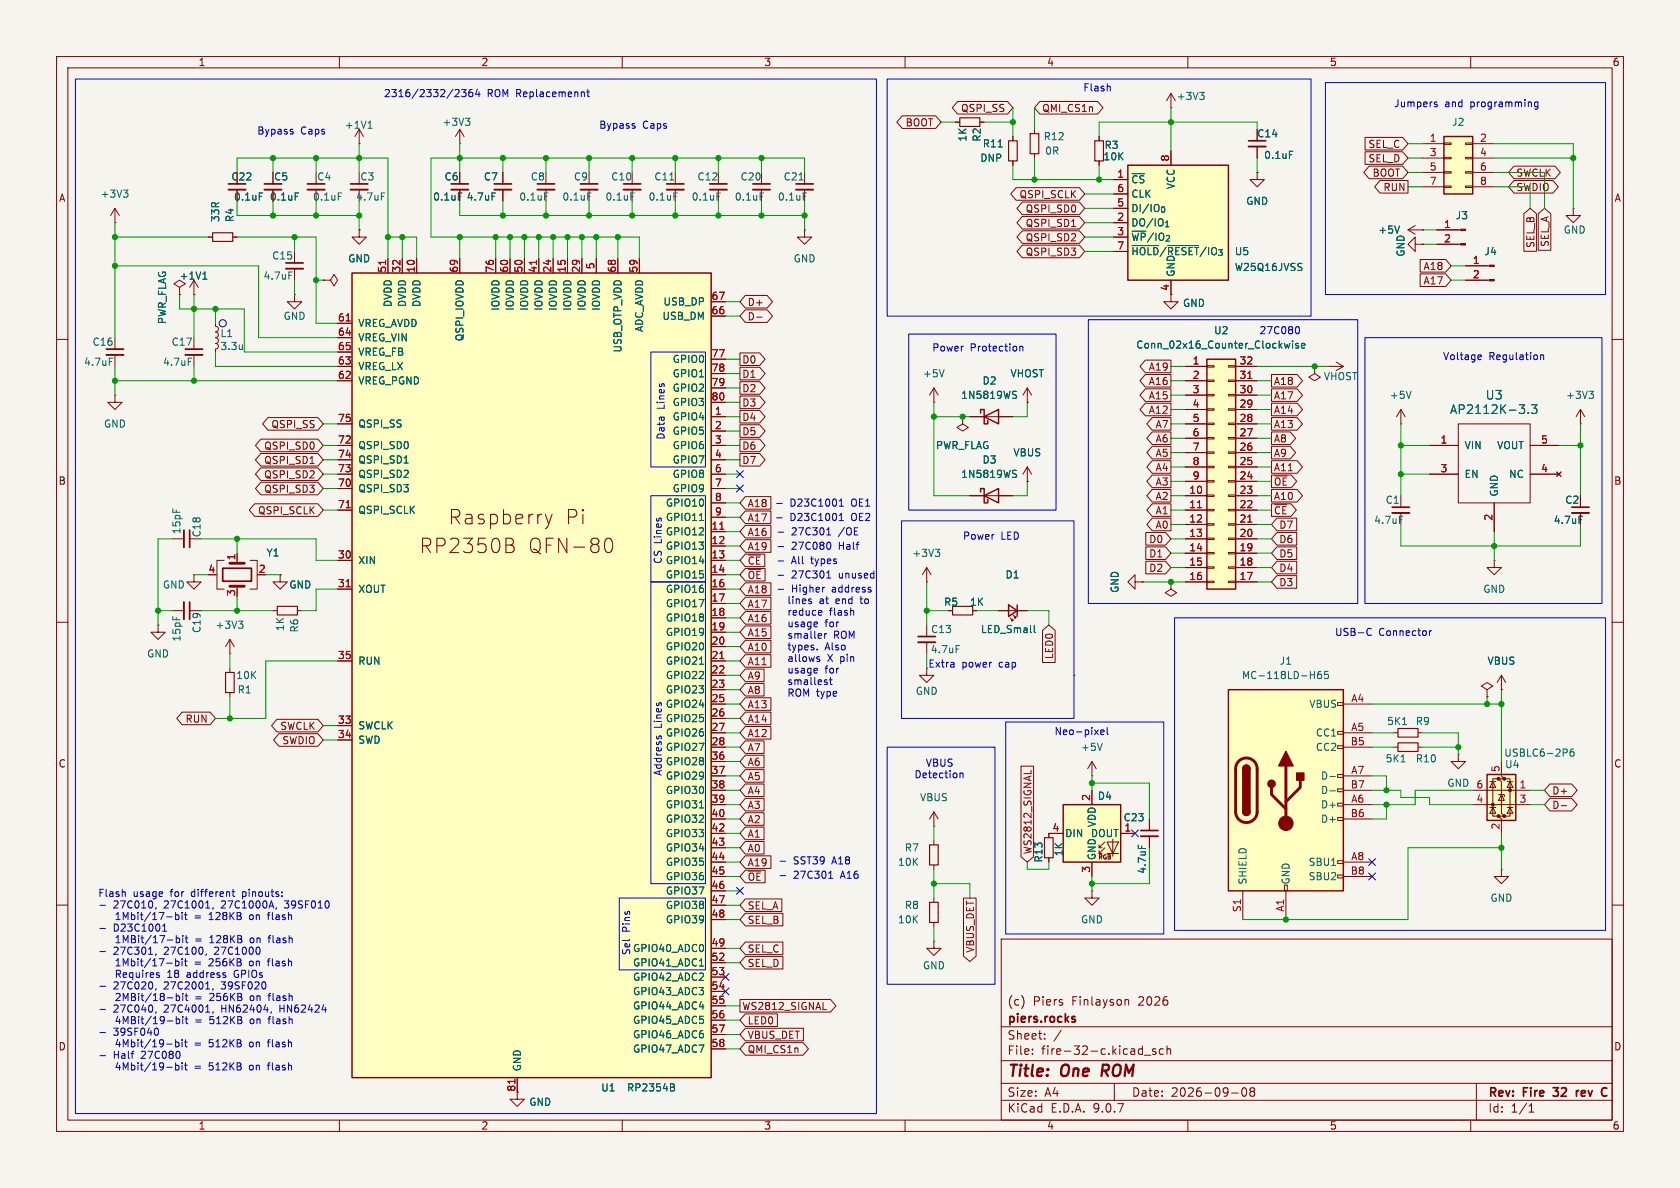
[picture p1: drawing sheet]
<svg xmlns="http://www.w3.org/2000/svg" width="297mm" height="210mm" viewBox="0 0 297 210" stroke-linecap="round" stroke-linejoin="round" font-family="sans-serif">
<defs><g id="words">
<g font-size="3.5" fill="#840000">
<text x="79.2" y="92.9">Raspberry</text>
<text x="99.9" y="92.9">Pi</text>
<text x="74.1" y="98">RP2350B</text>
<text x="93.3" y="98">QFN-80</text>
</g>
<g font-size="2.8" fill="#840000">
<text x="178" y="190.9">Title:</text>
<text x="187.7" y="190.9">One</text>
<text x="195.6" y="190.9">ROM</text>
</g>
<g font-size="2.1" fill="#006464">
<text x="262.6" y="70.8">U3</text>
<text x="256.2" y="73.4">AP2112K-3.3</text>
</g>
<g font-size="2.1" fill="#840000">
<text x="178" y="178">(c)</text>
<text x="182.6" y="178">Piers</text>
<text x="189.5" y="178">Finlayson</text>
<text x="201.4" y="178">2026</text>
<text x="178" y="184">Sheet:</text>
<text x="178" y="181.2">piers.rocks</text>
<text x="178" y="186.7">File:</text>
<text x="184.1" y="186.7">fire-32-c.kicad_sch</text>
<text x="178" y="196.9">KiCad</text>
<text x="178" y="194.1">Size:</text>
<text x="184.7" y="194.1">A4</text>
<text x="185.7" y="196.9">E.D.A.</text>
<text x="193.3" y="196.9">9.0.7</text>
<text x="200" y="194.1">Date:</text>
<text x="207" y="194.1">2026-09-08</text>
<text x="263" y="194.3">Rev:</text>
<text x="263" y="196.9">Id:</text>
<text x="267.1" y="196.9">1/1</text>
<text x="269.4" y="194.3">Fire</text>
<text x="275.3" y="194.3">32</text>
<text x="279.9" y="194.3">rev</text>
</g>
<g font-size="1.8" fill="#840000">
<text x="35" y="11.9">1</text>
<text x="85" y="11.9">2</text>
<text x="135" y="11.9">3</text>
<text x="185" y="11.9">4</text>
<text x="235" y="11.9">5</text>
<text x="285" y="11.9">6</text>
<text x="160" y="22.5">BOOT</text>
<text x="169.8" y="20">QSPI_SS</text>
<text x="184.1" y="20">QMI_CS1n</text>
<text x="222.2" y="24.5">C14</text>
<text x="241.8" y="26.4">SEL_C</text>
<text x="241.8" y="28.9">SEL_D</text>
<text x="10.3" y="35.9">A</text>
<text x="40.8" y="32.1">C22</text>
<text x="48.4" y="32.1">C5</text>
<text x="78.5" y="32.1">C6</text>
<text x="180.1" y="35.2">QSPI_SCLK</text>
<text x="242.5" y="31.4">BOOT</text>
<text x="244.5" y="34">RUN</text>
<text x="268" y="31.4">SWCLK</text>
<text x="268" y="34">SWDIO</text>
<text x="285.3" y="35.9">A</text>
<text x="181.2" y="40.3">QSPI_SD1</text>
<text x="181.2" y="37.8">QSPI_SD0</text>
<text x="181.2" y="45.4">QSPI_SD3</text>
<text x="181.2" y="42.9">QSPI_SD2</text>
<text x="251.6" y="47.9">A18</text>
<text x="271.5" y="43.9" transform="rotate(-90 271.5 43.9)">SEL_B</text>
<text x="274" y="43.7" transform="rotate(-90 274 43.7)">SEL_A</text>
<text x="251.6" y="50.5">A17</text>
<text x="132.1" y="54.3">D+</text>
<text x="132.1" y="56.8">D-</text>
<text x="131.1" y="64.5">D0</text>
<text x="203" y="65.7">A19</text>
<text x="131.1" y="69.5">D2</text>
<text x="131.1" y="67">D1</text>
<text x="203" y="70.8">A15</text>
<text x="203" y="68.3">A16</text>
<text x="225.1" y="70.8">A17</text>
<text x="225.1" y="68.3">A18</text>
<text x="47.9" y="75.9">QSPI_SS</text>
<text x="131.1" y="77.2">D5</text>
<text x="131.1" y="74.6">D4</text>
<text x="131.1" y="72.1">D3</text>
<text x="203" y="73.3">A12</text>
<text x="204.2" y="75.9">A7</text>
<text x="225.1" y="73.3">A14</text>
<text x="225.1" y="75.9">A13</text>
<text x="46.6" y="82.2">QSPI_SD1</text>
<text x="46.6" y="79.7">QSPI_SD0</text>
<text x="131.1" y="79.7">D6</text>
<text x="131.1" y="82.2">D7</text>
<text x="204.2" y="78.4">A6</text>
<text x="204.2" y="83.5">A4</text>
<text x="204.2" y="81">A5</text>
<text x="225.1" y="81">A9</text>
<text x="225.1" y="78.4">A8</text>
<text x="225.1" y="83.5">A11</text>
<text x="10.3" y="85.9">B</text>
<text x="46.6" y="87.3">QSPI_SD3</text>
<text x="46.6" y="84.8">QSPI_SD2</text>
<text x="132.1" y="89.9">A18</text>
<text x="204.2" y="86">A3</text>
<text x="204.2" y="88.6">A2</text>
<text x="225.1" y="88.6">A10</text>
<text x="225.1" y="86">~{OE}</text>
<text x="276.6" y="89.3">C2</text>
<text x="285.3" y="85.9">B</text>
<text x="45.5" y="91.1">QSPI_SCLK</text>
<text x="132.1" y="92.4">A17</text>
<text x="132.1" y="94.9">A16</text>
<text x="204.2" y="93.7">A0</text>
<text x="204.2" y="91.1">A1</text>
<text x="225.1" y="91.1">~{CE}</text>
<text x="226.1" y="93.7">D7</text>
<text x="132.1" y="100">~{CE} -</text>
<text x="132.1" y="97.5">A19</text>
<text x="203.1" y="101.3">D2</text>
<text x="203.1" y="98.7">D1</text>
<text x="203.1" y="96.2">D0</text>
<text x="226.1" y="96.2">D6</text>
<text x="226.1" y="101.3">D4</text>
<text x="226.1" y="98.7">D5</text>
<text x="132.1" y="102.6">~{OE} -</text>
<text x="132.1" y="105.1">A18</text>
<text x="132.1" y="107.6">A17</text>
<text x="226.1" y="103.8">D3</text>
<text x="132.1" y="112.7">A15</text>
<text x="132.1" y="110.2">A16</text>
<text x="132.1" y="117.8">A11</text>
<text x="132.1" y="115.3">A10</text>
<text x="186.4" y="116.6" transform="rotate(-90 186.4 116.6)">LED0</text>
<text x="132.1" y="125.4">A13</text>
<text x="132.1" y="120.3">A9</text>
<text x="132.1" y="122.9">A8</text>
<text x="32.7" y="128">RUN</text>
<text x="49.4" y="129.2">SWCLK</text>
<text x="49.8" y="131.8">SWDIO</text>
<text x="132.1" y="128">A14</text>
<text x="132.1" y="130.5">A12</text>
<text x="10.3" y="135.9">C</text>
<text x="132.1" y="133">A7</text>
<text x="132.1" y="135.6">A6</text>
<text x="285.3" y="135.9">C</text>
<text x="132.1" y="138.1">A5</text>
<text x="132.1" y="140.7">A4</text>
<text x="132.1" y="143.2">A3</text>
<text x="274.3" y="140.7">D+</text>
<text x="274.3" y="143.2">D-</text>
<text x="132.1" y="148.3">A1</text>
<text x="132.1" y="145.7">A2</text>
<text x="132.1" y="155.9">~{OE} -</text>
<text x="132.1" y="153.4">A19</text>
<text x="132.1" y="150.8">A0</text>
<text x="182.6" y="151.1" transform="rotate(-90 182.6 151.1)">WS2812_SIGNAL</text>
<text x="132.1" y="161">SEL_A</text>
<text x="132.1" y="163.5">SEL_B</text>
<text x="132.1" y="168.6">SEL_C</text>
<text x="132.1" y="171.1">SEL_D</text>
<text x="172.4" y="168.5" transform="rotate(-90 172.4 168.5)">VBUS_DET</text>
<text x="131.1" y="178.8">WS2812_SIGNAL</text>
<text x="10.3" y="185.9">D</text>
<text x="132.1" y="181.3">LED0</text>
<text x="132.1" y="183.8">VBUS_DET</text>
<text x="285.3" y="185.9">D</text>
<text x="132.1" y="186.4">QMI_CS1n</text>
<text x="91.2" y="193.1" transform="rotate(-90 91.2 193.1)">81</text>
<text x="35" y="199.9">1</text>
<text x="85" y="199.9">2</text>
<text x="135" y="199.9">3</text>
<text x="185" y="199.9">4</text>
<text x="235" y="199.9">5</text>
<text x="285" y="199.9">6</text>
</g>
<g font-size="1.8" fill="#0000c2">
<text x="67.8" y="17.4">2316/2332/2364</text>
<text x="86.1" y="17.4">ROM Replacemennt</text>
<text x="191.4" y="16.4">Flash</text>
<text x="45.4" y="24">Bypass</text>
<text x="53.1" y="24">Caps</text>
<text x="105.8" y="23">Bypass</text>
<text x="113.6" y="23">Caps</text>
<text x="246.4" y="19.2">Jumpers</text>
<text x="255.4" y="19.2">and</text>
<text x="260" y="19.2">programming</text>
<text x="222.6" y="59.3">27C080</text>
<text x="164.7" y="62.3">Power</text>
<text x="171.5" y="62.3">Protection</text>
<text x="255" y="63.9">Voltage</text>
<text x="263.2" y="63.9">Regulation</text>
<text x="117.7" y="77.8" transform="rotate(-90 117.7 77.8)">Data</text>
<text x="117.7" y="72.4" transform="rotate(-90 117.7 72.4)">Lines</text>
<text x="139.6" y="89.8">D23C1001</text>
<text x="150.6" y="89.8">OE1</text>
<text x="139.6" y="92.3">D23C1001</text>
<text x="139.9" y="94.8">27C301</text>
<text x="148.4" y="94.8">/OE</text>
<text x="150.6" y="92.3">OE2</text>
<text x="170.1" y="95.6">Power</text>
<text x="176.9" y="95.6">LED</text>
<text x="117.2" y="99.8" transform="rotate(-90 117.2 99.8)">CS Lines</text>
<text x="139.9" y="99.9">All</text>
<text x="139.9" y="97.4">27C080</text>
<text x="143.5" y="99.9">types</text>
<text x="148.4" y="97.4">Half</text>
<text x="139.5" y="107">lines</text>
<text x="139.9" y="102.5">27C301</text>
<text x="139.9" y="105">Higher</text>
<text x="145.2" y="107">at</text>
<text x="147.2" y="105">address</text>
<text x="148.3" y="107">end</text>
<text x="148.4" y="102.5">unused</text>
<text x="152.8" y="107">to</text>
<text x="139.5" y="109">reduce</text>
<text x="139.5" y="111.1">usage</text>
<text x="139.5" y="113.1">smaller</text>
<text x="146.2" y="111.1">for</text>
<text x="147" y="109">flash</text>
<text x="147.7" y="113.1">ROM</text>
<text x="235.9" y="112.6">USB-C</text>
<text x="243.7" y="112.6">Connector</text>
<text x="139.5" y="115.2">types.</text>
<text x="139.5" y="117.2">allows</text>
<text x="139.5" y="119.3">usage</text>
<text x="146.2" y="119.3">for</text>
<text x="146.2" y="115.2">Also</text>
<text x="146.7" y="117.2">X pin</text>
<text x="164" y="118.2">Extra</text>
<text x="170" y="118.2">power</text>
<text x="176.7" y="118.2">cap</text>
<text x="139.5" y="121.3">smallest</text>
<text x="139.5" y="123.4">ROM type</text>
<text x="117.2" y="128.8" transform="rotate(-90 117.2 128.8)">Lines</text>
<text x="186.3" y="130.2">Neo-pixel</text>
<text x="117.2" y="137.3" transform="rotate(-90 117.2 137.3)">Address</text>
<text x="161.6" y="137.8">Detection</text>
<text x="163.6" y="135.7">VBUS</text>
<text x="140.2" y="153">SST39</text>
<text x="140.3" y="155.6">27C301</text>
<text x="147.2" y="153">A18</text>
<text x="148.7" y="155.6">A16</text>
<text x="17.3" y="158.8">Flash</text>
<text x="20" y="160.8">27C010,</text>
<text x="23.5" y="158.8">usage</text>
<text x="29.1" y="160.8">27C1001,</text>
<text x="30.3" y="158.8">for</text>
<text x="34.1" y="158.8">different</text>
<text x="39.4" y="160.8">27C1000A,</text>
<text x="43.3" y="158.8">pinouts:</text>
<text x="50.8" y="160.8">39SF010</text>
<text x="20" y="164.9">D23C1001</text>
<text x="20.8" y="162.9">1Mbit/17-bit</text>
<text x="20.8" y="166.9">1MBit/17-bit</text>
<text x="34.9" y="162.9">=</text>
<text x="35" y="166.9">=</text>
<text x="37.6" y="162.9">128KB</text>
<text x="37.8" y="166.9">128KB</text>
<text x="45" y="162.9">on</text>
<text x="45.1" y="166.9">on</text>
<text x="48.4" y="162.9">flash</text>
<text x="48.6" y="166.9">flash</text>
<text x="111.6" y="164.8" transform="rotate(-90 111.6 164.8)">Pins</text>
<text x="20" y="169">27C301,</text>
<text x="20.8" y="171">1Mbit/17-bit</text>
<text x="20.8" y="173.1">Requires</text>
<text x="29.1" y="169">27C100,</text>
<text x="30.1" y="173.1">18</text>
<text x="33.7" y="173.1">address</text>
<text x="34.9" y="171">=</text>
<text x="37.6" y="171">256KB</text>
<text x="38.2" y="169">27C1000</text>
<text x="42.3" y="173.1">GPIOs</text>
<text x="45" y="171">on</text>
<text x="48.4" y="171">flash</text>
<text x="20" y="175.1">27C020,</text>
<text x="20" y="179.2">27C040,</text>
<text x="20.8" y="177.2">2MBit/18-bit</text>
<text x="29.1" y="175.1">27C2001,</text>
<text x="29.1" y="179.2">27C4001,</text>
<text x="35" y="177.2">=</text>
<text x="37.8" y="177.2">256KB</text>
<text x="39.4" y="175.1">39SF020</text>
<text x="39.4" y="179.2">HN62404,</text>
<text x="45.1" y="177.2">on</text>
<text x="48.6" y="177.2">flash</text>
<text x="49.9" y="179.2">HN62424</text>
<text x="20" y="183.3">39SF040</text>
<text x="20.8" y="181.3">4MBit/19-bit</text>
<text x="20.8" y="185.3">4Mbit/19-bit</text>
<text x="34.9" y="185.3">=</text>
<text x="35" y="181.3">=</text>
<text x="37.6" y="185.3">512KB</text>
<text x="37.8" y="181.3">512KB</text>
<text x="45" y="185.3">on</text>
<text x="45.1" y="181.3">on</text>
<text x="48.4" y="185.3">flash</text>
<text x="48.6" y="181.3">flash</text>
<text x="20" y="187.4">Half</text>
<text x="20.8" y="189.4">4Mbit/19-bit</text>
<text x="25.1" y="187.4">27C080</text>
<text x="34.9" y="189.4">=</text>
<text x="37.6" y="189.4">512KB</text>
<text x="45" y="189.4">on</text>
<text x="48.4" y="189.4">flash</text>
</g>
<g font-size="1.8" fill="#006464">
<text x="207.9" y="17.9">+3V3</text>
<text x="60.9" y="23">+1V1</text>
<text x="78.1" y="22.5">+3V3</text>
<text x="256.6" y="22.5">J2</text>
<text x="171" y="25.1" transform="rotate(-90 171 25.1)">1K</text>
<text x="173.2" y="28.8">DNP</text>
<text x="173.6" y="25.1" transform="rotate(-90 173.6 25.1)">R2</text>
<text x="173.6" y="26.3">R11</text>
<text x="184.4" y="25">R12</text>
<text x="184.7" y="27.5">0R</text>
<text x="195" y="28.5">10K</text>
<text x="195.2" y="26.5">R3</text>
<text x="223.4" y="28.3">0.1uF</text>
<text x="17.7" y="35.2">+3V3</text>
<text x="41.3" y="35.7">0.1uF</text>
<text x="47.6" y="35.7">0.1uF</text>
<text x="55.2" y="35.7">0.1uF</text>
<text x="56" y="32.1">C4</text>
<text x="62.9" y="35.7">4.7uF</text>
<text x="63.6" y="32.1">C3</text>
<text x="76.5" y="35.7">0.1uF</text>
<text x="82.4" y="35.7">4.7uF</text>
<text x="85.4" y="32.1">C7</text>
<text x="91.7" y="35.7">0.1uF</text>
<text x="93.7" y="32.1">C8</text>
<text x="99.3" y="35.7">0.1uF</text>
<text x="101.4" y="32.1">C9</text>
<text x="106.9" y="35.7">0.1uF</text>
<text x="108" y="32.1">C10</text>
<text x="114.6" y="35.7">0.1uF</text>
<text x="115.6" y="32.1">C11</text>
<text x="122.2" y="35.7">0.1uF</text>
<text x="123.2" y="32.1">C12</text>
<text x="129.8" y="35.7">0.1uF</text>
<text x="130.8" y="32.1">C20</text>
<text x="137.4" y="35.7">0.1uF</text>
<text x="138.4" y="32.1">C21</text>
<text x="199.9" y="32.6">~{CS}</text>
<text x="199.9" y="35.2">CLK</text>
<text x="207.9" y="33.5" transform="rotate(-90 207.9 33.5)">VCC</text>
<text x="39" y="39.4" transform="rotate(-90 39 39.4)">33R</text>
<text x="41.5" y="39.4" transform="rotate(-90 41.5 39.4)">R4</text>
<text x="199.9" y="37.7">DI/IO_{0}</text>
<text x="199.9" y="40.2">DO/IO_{1}</text>
<text x="220.2" y="36.4">GND</text>
<text x="243.6" y="41.5">+5V</text>
<text x="257.3" y="39">J3</text>
<text x="276.3" y="41.5">GND</text>
<text x="48" y="46.1">C15</text>
<text x="61.5" y="46.6">GND</text>
<text x="140.2" y="46.6">GND</text>
<text x="199.9" y="42.8">~{WP}/IO_{2}</text>
<text x="199.9" y="45.3">~{HOLD}/~{RESET}/IO_{3}</text>
<text x="218.2" y="45.3">U5</text>
<text x="248.5" y="45.5" transform="rotate(-90 248.5 45.5)">GND</text>
<text x="262.3" y="45.3">J4</text>
<text x="31.6" y="49.6">+1V1</text>
<text x="46.5" y="49.6">4.7uF</text>
<text x="207.9" y="49" transform="rotate(-90 207.9 49)">GND</text>
<text x="218.2" y="48.1">W25Q16JVSS</text>
<text x="29.6" y="57.4" transform="rotate(-90 29.6 57.4)">PWR_FLAG</text>
<text x="38.9" y="59.8">L1</text>
<text x="50" y="56.7">GND</text>
<text x="63.2" y="58">VREG_AVDD</text>
<text x="69.4" y="54.4" transform="rotate(-90 69.4 54.4)">DVDD</text>
<text x="72" y="54.4" transform="rotate(-90 72 54.4)">DVDD</text>
<text x="74.5" y="54.4" transform="rotate(-90 74.5 54.4)">DVDD</text>
<text x="88.5" y="55" transform="rotate(-90 88.5 55)">IOVDD</text>
<text x="91" y="55" transform="rotate(-90 91 55)">IOVDD</text>
<text x="93.6" y="55" transform="rotate(-90 93.6 55)">IOVDD</text>
<text x="96.1" y="55" transform="rotate(-90 96.1 55)">IOVDD</text>
<text x="98.7" y="55" transform="rotate(-90 98.7 55)">IOVDD</text>
<text x="101.2" y="55" transform="rotate(-90 101.2 55)">IOVDD</text>
<text x="103.7" y="55" transform="rotate(-90 103.7 55)">IOVDD</text>
<text x="106.3" y="55" transform="rotate(-90 106.3 55)">IOVDD</text>
<text x="113.9" y="58.8" transform="rotate(-90 113.9 58.8)">ADC_AVDD</text>
<text x="117" y="56.7">USB_DM</text>
<text x="117.2" y="54.2">USB_DP</text>
<text x="209" y="54.5">GND</text>
<text x="214.5" y="59.3">U2</text>
<text x="14.7" y="64.9">4.7uF</text>
<text x="16.3" y="61.3">C16</text>
<text x="28.7" y="64.9">4.7uF</text>
<text x="30.2" y="61.3">C17</text>
<text x="38.9" y="62.1">3.3u</text>
<text x="63.2" y="60.6">VREG_VIN</text>
<text x="63.2" y="63.1">VREG_FB</text>
<text x="63.2" y="65.6">VREG_LX</text>
<text x="82.1" y="60.4" transform="rotate(-90 82.1 60.4)">QSPI_IOVDD</text>
<text x="110.1" y="62.4" transform="rotate(-90 110.1 62.4)">USB_OTP_VDD</text>
<text x="118.8" y="64.4">GPIO0</text>
<text x="200.8" y="61.8">Conn_02x16_Counter_Clockwise</text>
<text x="63.2" y="68.2">VREG_PGND</text>
<text x="118.8" y="66.9">GPIO1</text>
<text x="118.8" y="69.4">GPIO2</text>
<text x="118.8" y="72">GPIO3</text>
<text x="163.1" y="66.9">+5V</text>
<text x="169.8" y="70.7">1N5819WS</text>
<text x="173.6" y="68.2">D2</text>
<text x="178.5" y="66.9">VHOST</text>
<text x="233.9" y="67.4">VHOST</text>
<text x="245.6" y="70.7">+5V</text>
<text x="276.8" y="70.7">+3V3</text>
<text x="18.3" y="75.8">GND</text>
<text x="63.2" y="75.8">QSPI_SS</text>
<text x="118.8" y="74.5">GPIO4</text>
<text x="118.8" y="77.1">GPIO5</text>
<text x="63.2" y="79.6">QSPI_SD0</text>
<text x="63.2" y="82.1">QSPI_SD1</text>
<text x="118.8" y="79.6">GPIO6</text>
<text x="118.8" y="82.1">GPIO7</text>
<text x="165.4" y="79.6">PWR_FLAG</text>
<text x="173.6" y="82.1">D3</text>
<text x="179.1" y="80.9">VBUS</text>
<text x="258.8" y="79.6">VIN</text>
<text x="264.6" y="79.6">VOUT</text>
<text x="63.2" y="84.7">QSPI_SD2</text>
<text x="63.2" y="87.2">QSPI_SD3</text>
<text x="117.6" y="89.8">GPIO10</text>
<text x="118.8" y="84.7">GPIO8</text>
<text x="118.8" y="87.2">GPIO9</text>
<text x="169.8" y="84.7">1N5819WS</text>
<text x="244.9" y="89.3">C1</text>
<text x="258.8" y="84.7">EN</text>
<text x="265" y="87.9" transform="rotate(-90 265 87.9)">GND</text>
<text x="266.7" y="84.7">NC</text>
<text x="32.1" y="94.5" transform="rotate(-90 32.1 94.5)">15pF</text>
<text x="35.7" y="95.1" transform="rotate(-90 35.7 95.1)">C18</text>
<text x="63.2" y="91">QSPI_SCLK</text>
<text x="117.6" y="92.3">GPIO11</text>
<text x="117.6" y="94.8">GPIO12</text>
<text x="242.8" y="92.8">4.7uF</text>
<text x="274.6" y="92.8">4.7uF</text>
<text x="47" y="98.6">Y1</text>
<text x="63.2" y="99.9">XIN</text>
<text x="117.6" y="97.4">GPIO13</text>
<text x="117.6" y="99.9">GPIO14</text>
<text x="161.2" y="98.7">+3V3</text>
<text x="28.7" y="104.2">GND</text>
<text x="51" y="104.2">GND</text>
<text x="63.2" y="105">XOUT</text>
<text x="117.6" y="102.5">GPIO15</text>
<text x="117.6" y="105">GPIO16</text>
<text x="117.6" y="107.5">GPIO17</text>
<text x="166.8" y="107.3">R5</text>
<text x="171.4" y="107.3">1K</text>
<text x="177.7" y="102.5">D1</text>
<text x="198" y="104.9" transform="rotate(-90 198 104.9)">GND</text>
<text x="262.1" y="105">GND</text>
<text x="32.1" y="113.5" transform="rotate(-90 32.1 113.5)">15pF</text>
<text x="35.7" y="112" transform="rotate(-90 35.7 112)">C19</text>
<text x="38" y="111.4">+3V3</text>
<text x="50.4" y="111.7" transform="rotate(-90 50.4 111.7)">1K</text>
<text x="52.9" y="111.9" transform="rotate(-90 52.9 111.9)">R6</text>
<text x="117.6" y="110.1">GPIO18</text>
<text x="117.6" y="112.6">GPIO19</text>
<text x="164.5" y="112.1">C13</text>
<text x="173.3" y="112.1">LED_Small</text>
<text x="25.9" y="116.4">GND</text>
<text x="63.2" y="117.7">RUN</text>
<text x="117.6" y="115.2">GPIO20</text>
<text x="117.6" y="117.7">GPIO21</text>
<text x="164.5" y="115.7">4.7uF</text>
<text x="226.1" y="117.7">J1</text>
<text x="262.9" y="117.7">VBUS</text>
<text x="41.7" y="120.2">10K</text>
<text x="41.9" y="122.8">R1</text>
<text x="117.6" y="120.2">GPIO22</text>
<text x="117.6" y="122.8">GPIO23</text>
<text x="117.6" y="125.3">GPIO24</text>
<text x="161.8" y="123">GND</text>
<text x="219.5" y="120.2">MC-118LD-H65</text>
<text x="231.4" y="125.3">VBUS</text>
<text x="63.2" y="129.1">SWCLK</text>
<text x="63.2" y="131.7">SWD</text>
<text x="117.6" y="127.9">GPIO25</text>
<text x="117.6" y="130.4">GPIO26</text>
<text x="232.5" y="130.4">CC1</text>
<text x="245.1" y="128.4">5K1</text>
<text x="250.2" y="128.4">R9</text>
<text x="117.6" y="132.9">GPIO27</text>
<text x="117.6" y="135.5">GPIO28</text>
<text x="191" y="132.9">+5V</text>
<text x="232.5" y="132.9">CC2</text>
<text x="244.9" y="135">5K1</text>
<text x="250.2" y="135">R10</text>
<text x="265.8" y="134">USBLC6-2P6</text>
<text x="266" y="136">U4</text>
<text x="117.6" y="138">GPIO29</text>
<text x="117.6" y="140.6">GPIO30</text>
<text x="117.6" y="143.1">GPIO31</text>
<text x="162.5" y="141.8">VBUS</text>
<text x="194" y="141.6">D4</text>
<text x="233.4" y="138">D-</text>
<text x="233.4" y="140.6">D-</text>
<text x="233.4" y="143.1">D+</text>
<text x="255.8" y="139.3">GND 6</text>
<text x="117.6" y="145.6">GPIO32</text>
<text x="117.6" y="148.2">GPIO33</text>
<text x="188.2" y="148.2">DIN</text>
<text x="192.8" y="148.2">DOUT</text>
<text x="193.9" y="146.3" transform="rotate(-90 193.9 146.3)">VDD</text>
<text x="198.5" y="145.4">C23</text>
<text x="233.4" y="145.6">D+</text>
<text x="117.6" y="150.7">GPIO34</text>
<text x="117.6" y="153.3">GPIO35</text>
<text x="117.6" y="155.8">GPIO36</text>
<text x="158.7" y="153.3">10K</text>
<text x="159.9" y="150.7">R7</text>
<text x="184.5" y="152.6" transform="rotate(-90 184.5 152.6)">R13</text>
<text x="188.1" y="151.5" transform="rotate(-90 188.1 151.5)">1K</text>
<text x="193.9" y="152.1" transform="rotate(-90 193.9 152.1)">GND</text>
<text x="202.8" y="154.6" transform="rotate(-90 202.8 154.6)">4.7uF</text>
<text x="231.3" y="153.3">SBU1</text>
<text x="231.3" y="155.8">SBU2</text>
<text x="117.6" y="158.3">GPIO37</text>
<text x="117.6" y="160.9">GPIO38</text>
<text x="159.9" y="160.9">R8</text>
<text x="220.6" y="156.5" transform="rotate(-90 220.6 156.5)">SHIELD</text>
<text x="228.2" y="156.5" transform="rotate(-90 228.2 156.5)">GND</text>
<text x="263.4" y="159.6">GND</text>
<text x="117.6" y="163.4">GPIO39</text>
<text x="158.7" y="163.4">10K</text>
<text x="191" y="163.4">GND</text>
<text x="111.6" y="168.9" transform="rotate(-90 111.6 168.9)">Sel</text>
<text x="111.8" y="168.5">GPIO40_ADC0</text>
<text x="111.8" y="171">GPIO41_ADC1</text>
<text x="111.8" y="173.6">GPIO42_ADC2</text>
<text x="163.1" y="171.6">GND</text>
<text x="111.8" y="176.1">GPIO43_ADC3</text>
<text x="111.8" y="178.7">GPIO44_ADC4</text>
<text x="111.8" y="181.2">GPIO45_ADC5</text>
<text x="111.8" y="183.7">GPIO46_ADC6</text>
<text x="92.3" y="189.5" transform="rotate(-90 92.3 189.5)">GND</text>
<text x="111.8" y="186.3">GPIO47_ADC7</text>
<text x="93.5" y="195.7">GND</text>
<text x="106.2" y="193.1">U1</text>
<text x="110.8" y="193.1">RP2354B</text>
</g>
<g font-size="1.8" fill="#a90000">
<text x="206.8" y="28.6" transform="rotate(-90 206.8 28.6)">8</text>
<text x="252.7" y="25.1">1</text>
<text x="252.7" y="27.7">3</text>
<text x="261.5" y="25.1">2</text>
<text x="261.5" y="27.7">4</text>
<text x="197.4" y="31.5">1</text>
<text x="197.4" y="34">6</text>
<text x="252.7" y="30.2">5</text>
<text x="252.7" y="32.8">7</text>
<text x="261.5" y="30.2">6</text>
<text x="261.5" y="32.8">8</text>
<text x="197.4" y="36.6">5</text>
<text x="197.4" y="39.1">2</text>
<text x="197.4" y="41.7">3</text>
<text x="255.2" y="40.4">1</text>
<text x="105.2" y="47.7" transform="rotate(-90 105.2 47.7)">5</text>
<text x="197.4" y="44.2">7</text>
<text x="255.2" y="42.9">2</text>
<text x="260.3" y="46.7">1</text>
<text x="68.3" y="48.3" transform="rotate(-90 68.3 48.3)">51</text>
<text x="70.9" y="48.3" transform="rotate(-90 70.9 48.3)">32</text>
<text x="73.4" y="48.3" transform="rotate(-90 73.4 48.3)">10</text>
<text x="81" y="48.3" transform="rotate(-90 81 48.3)">69</text>
<text x="87.4" y="48.3" transform="rotate(-90 87.4 48.3)">76</text>
<text x="89.9" y="48.3" transform="rotate(-90 89.9 48.3)">60</text>
<text x="92.5" y="48.3" transform="rotate(-90 92.5 48.3)">50</text>
<text x="95" y="48.3" transform="rotate(-90 95 48.3)">41</text>
<text x="97.5" y="48.3" transform="rotate(-90 97.5 48.3)">24</text>
<text x="100.1" y="48.3" transform="rotate(-90 100.1 48.3)">15</text>
<text x="102.6" y="48.3" transform="rotate(-90 102.6 48.3)">29</text>
<text x="109" y="48.3" transform="rotate(-90 109 48.3)">68</text>
<text x="112.8" y="48.3" transform="rotate(-90 112.8 48.3)">59</text>
<text x="125.7" y="53.1">67</text>
<text x="206.8" y="51.5" transform="rotate(-90 206.8 51.5)">4</text>
<text x="260.3" y="49.3">2</text>
<text x="59.6" y="56.9">61</text>
<text x="59.6" y="59.4">64</text>
<text x="125.7" y="55.6">66</text>
<text x="59.6" y="62">65</text>
<text x="59.6" y="64.5">63</text>
<text x="125.7" y="63.2">77</text>
<text x="125.7" y="65.8">78</text>
<text x="210.7" y="64.5">1</text>
<text x="219" y="64.5">32</text>
<text x="59.6" y="67.1">62</text>
<text x="125.7" y="68.3">79</text>
<text x="125.7" y="70.9">80</text>
<text x="210.7" y="67.1">2</text>
<text x="210.7" y="69.6">3</text>
<text x="219" y="67.1">31</text>
<text x="219" y="69.6">30</text>
<text x="59.6" y="74.7">75</text>
<text x="126.3" y="73.4">1</text>
<text x="126.3" y="75.9">2</text>
<text x="210.7" y="72.1">4</text>
<text x="210.7" y="74.7">5</text>
<text x="210.7" y="77.2">6</text>
<text x="219" y="72.1">29</text>
<text x="219" y="74.7">28</text>
<text x="219" y="77.2">27</text>
<text x="59.6" y="78.5">72</text>
<text x="59.6" y="81">74</text>
<text x="59.6" y="83.6">73</text>
<text x="126.3" y="78.5">3</text>
<text x="126.3" y="81">4</text>
<text x="126.3" y="83.6">6</text>
<text x="210.7" y="79.8">7</text>
<text x="210.7" y="82.3">8</text>
<text x="219" y="79.8">26</text>
<text x="219" y="82.3">25</text>
<text x="254.6" y="78.5">1</text>
<text x="254.6" y="83.6">3</text>
<text x="272.3" y="78.5">5</text>
<text x="272.3" y="83.6">4</text>
<text x="59.6" y="86.1">70</text>
<text x="59.6" y="89.9">71</text>
<text x="126.3" y="86.1">7</text>
<text x="126.3" y="88.6">8</text>
<text x="210.1" y="87.4">10</text>
<text x="210.1" y="89.9">11</text>
<text x="210.7" y="84.8">9</text>
<text x="219" y="84.8">24</text>
<text x="219" y="87.4">23</text>
<text x="219" y="89.9">22</text>
<text x="125.7" y="93.7">11</text>
<text x="126.3" y="91.2">9</text>
<text x="210.1" y="92.5">12</text>
<text x="210.1" y="95">13</text>
<text x="219" y="92.5">21</text>
<text x="219" y="95">20</text>
<text x="263.9" y="92.1" transform="rotate(-90 263.9 92.1)">2</text>
<text x="36.8" y="101.3">4</text>
<text x="41.7" y="99.1" transform="rotate(-90 41.7 99.1)">1</text>
<text x="45.6" y="101.3">2</text>
<text x="59.6" y="98.8">30</text>
<text x="125.7" y="96.3">12</text>
<text x="125.7" y="98.8">13</text>
<text x="125.7" y="101.3">14</text>
<text x="210.1" y="97.5">14</text>
<text x="210.1" y="100.1">15</text>
<text x="219" y="97.5">19</text>
<text x="219" y="100.1">18</text>
<text x="41.7" y="105.5" transform="rotate(-90 41.7 105.5)">3</text>
<text x="59.6" y="103.9">31</text>
<text x="125.7" y="103.9">16</text>
<text x="125.7" y="106.4">17</text>
<text x="210.1" y="102.6">16</text>
<text x="219" y="102.6">17</text>
<text x="125.7" y="109">18</text>
<text x="125.7" y="111.5">19</text>
<text x="59.6" y="116.6">35</text>
<text x="125.7" y="114">20</text>
<text x="125.7" y="116.6">21</text>
<text x="125.7" y="119.1">22</text>
<text x="125.7" y="121.7">23</text>
<text x="125.7" y="124.2">25</text>
<text x="238.8" y="124.2">A4</text>
<text x="59.6" y="128">33</text>
<text x="59.6" y="130.6">34</text>
<text x="125.7" y="126.7">26</text>
<text x="125.7" y="129.3">27</text>
<text x="125.7" y="131.8">28</text>
<text x="238.7" y="131.8">B5</text>
<text x="238.8" y="129.3">A5</text>
<text x="125.7" y="134.4">36</text>
<text x="125.7" y="136.9">37</text>
<text x="238.8" y="136.9">A7</text>
<text x="265.2" y="136.6" transform="rotate(-90 265.2 136.6)">5</text>
<text x="125.7" y="139.4">38</text>
<text x="125.7" y="142">39</text>
<text x="192.8" y="141.7" transform="rotate(-90 192.8 141.7)">2</text>
<text x="238.7" y="139.4">B7</text>
<text x="238.8" y="142">A6</text>
<text x="260.9" y="142">4</text>
<text x="268.5" y="139.4">1</text>
<text x="268.5" y="142">3</text>
<text x="125.7" y="144.5">40</text>
<text x="125.7" y="147.1">42</text>
<text x="125.7" y="149.6">43</text>
<text x="186" y="147.1">4</text>
<text x="198.7" y="147.1">1</text>
<text x="238.7" y="144.5">B6</text>
<text x="265.2" y="146.8" transform="rotate(-90 265.2 146.8)">2</text>
<text x="125.7" y="152.1">44</text>
<text x="125.7" y="154.7">45</text>
<text x="192.8" y="154.4" transform="rotate(-90 192.8 154.4)">3</text>
<text x="238.7" y="154.7">B8</text>
<text x="238.8" y="152.1">A8</text>
<text x="125.7" y="157.2">46</text>
<text x="125.7" y="159.8">47</text>
<text x="219.5" y="161.3" transform="rotate(-90 219.5 161.3)">S1</text>
<text x="227.1" y="161.3" transform="rotate(-90 227.1 161.3)">A1</text>
<text x="125.7" y="162.3">48</text>
<text x="125.7" y="167.4">49</text>
<text x="125.7" y="169.9">52</text>
<text x="125.7" y="172.5">53</text>
<text x="125.7" y="175">54</text>
<text x="125.7" y="177.5">55</text>
<text x="125.7" y="180.1">56</text>
<text x="125.7" y="182.6">57</text>
<text x="125.7" y="185.2">58</text>
</g>
<text font-size="1.1" fill="#840000" x="194" y="152.1">RGB</text>
</g></defs>
<path d="M0 0h297v210h-297z" fill="#f5f4ef" stroke="#f5f4ef" stroke-width=".18"/>
<g fill="none" stroke="#840000" stroke-width=".18">
<path d="M10 10h277v190h-277zM12 12h273v186h-273zM60 10v2M110 10v2M160 10v2M210 10v2M260 10v2M10 60h2M285 60h2M10 110h2M285 110h2M10 160h2"/>
<path d="M177 166h108v32h-108zM181 176.6v1M199 176.8h.5v.9M285 160h2M60 198v2M110 198v2M160 198v2M177 194.5h108M177 191.5h108M177 187.5h108M177 181.5h108M182.5 186.3v.1"/>
<path d="M182.5 185.5v.1M184.7 183.6v.1M184.7 182.8v.1M187.6 182.1l-1.3 2M197 191.5v3M202.3 186.5h1.2M204.3 185.5l-.3-.1-.3 .2 .1 .2 .5 .2v.3h-.6M205.7 185.5l-.5-.1-.2 .3v.4l.1 .2h.6M206.3 185.5l.2-.1 .4 .1 .1 .9M206.3 184.9v1.5M210 198v2M217.7 193.2h1.2"/>
<path d="M219.7 192.4l.2-.1a.81 .81 0 0 1 .6 .6 .81 .81 0 0 1-.3 .8l-.2 .1a.81 .81 0 0 1-.3-1.4zM221.2 192.9l-.2-.2 .2-.4 .5 .1 .1 .2-.3 .3M221.2 192.9l-.2 .3v.5l.2 .1 .5-.1 .1-.2-.1-.4-.2-.2M221.2 192.9h.3M260 198v2M261 191.5v6.5M270.3 196.6h.9M270.3 195.5l.4-.4v1.5"/>
</g>
<path d="M189.7 179.7l.4 .1M189.7 180.2l.4 .1v.2l-.2 .2h-.3M274.6 192.3h.9M274.6 193.6l.2 .2M278.7 192.8v1M279.1 192.8l-.3 .1-.1 .2M284.1 192.4h-.1a.54 .54 0 0 0-.7 .1M284.1 193.6l-.3 .2" fill="none" stroke="#840000" stroke-width=".3"/>
<path d="M195 188.2l-.3 2" fill="none" stroke="#840000" stroke-width=".4"/>
<path d="M255.3 24.1h5v10.2h-5z" fill="#ffffc2"/>
<path d="M255.3 24.1h5v10.2h-5zM173.4 87v-.6h.6v2.5h.6v-.6M174 87.6l2.5-1.2v2.5zM178.3 106.9l1.5 1.1-1.5 1zM179.8 106.9v2.1" fill="none" stroke="#840000" stroke-width=".25"/>
<g fill="none" stroke="#840000" stroke-width=".18">
<path d="M251.5 25.4h3.8M251.5 27.9h3.8M251.5 30.5h3.8M251.5 33h3.8M255.3 25.3h1.2v.2h-1.2zM255.3 27.8h1.2v.3h-1.2zM255.3 30.4h1.2v.2h-1.2zM255.3 32.9h1.2v.2h-1.2zM259.1 25.3h1.2v.2h-1.2zM259.1 27.8h1.2v.3h-1.2zM259.1 30.4h1.2v.2h-1.2zM259.1 32.9h1.2v.2h-1.2z"/>
<path d="M260.3 25.4h3.9M260.3 27.9h3.9M260.3 30.5h3.9M260.3 33h3.9M232.4 64.8v1.2l1 .7-1 .6-1-.6 1-.7M232.4 64.8h.1M171.4 87.6h7.7M163.8 118.1v1.3h1.3l-1.3 1.3-1.2-1.3h1.2M163.8 110.5v2M163.8 113.5v2.1M167.6 108h.8M172 108h.7"/>
<path d="M176.5 108h5.1M178.6 109.2l.5 .5h-.3h.3v-.2M179.1 108.7l.5 .5h-.3h.3v-.2M165.1 158.8v.7M185.4 147.3v.8M185.4 151.6v.8M193 157.5v1.3h1.3l-1.3 1.2-1.2-1.2h1.2M193 157.5h.1M203.2 144.8v2M203.2 147.8v2.1M165.1 166.4v1.2h1.3l-1.3 1.3-1.3-1.3h1.3M165.1 166.4h.1"/>
<path d="M165.1 163.1v.7"/>
</g>
<path d="M179.2 83.7l.4 .2 .1 .3-.2 .2h-.3M179.2 83.1l.5 .1M169 114.1h.6M182.8 110.6v1.1l.2 .1M201.2 149.4v.6" fill="none" stroke="#006464" stroke-width=".18"/>
<path d="M168.4 107.2h3.6v1.5h-3.6zM164.3 159.5h1.6v3.6h-1.6zM184.7 148.1h1.5v3.5h-1.5z" fill="none" stroke="#840000" stroke-width=".2"/>
<path d="M162.3 112.5h3.1M201.7 146.8h3" fill="none" stroke="#840000" stroke-width=".3"/>
<path d="M162.3 113.5h3.1M201.7 147.8h3" fill="none" stroke="#840000" stroke-width=".33"/>
<path d="M188 142.2h10.1v10.2h-10.1z" fill="#ffffc2"/>
<g fill="none" stroke="#840000" stroke-width=".18">
<path d="M265.4 119.4l-.7 1.3M265.4 119.4l.8 1.3M265.4 119.4v2.5M193 137.2h.1M193 134.6v2.6M193 139.7v2.5M193 134.6l-.7 1.3M193 134.6l.8 1.3M262.9 121.9l-1-.6 1-.6 1 .6-1 .6v1.3M262.9 123.2h.1M265.4 121.9h.1M165.1 146.1h.1"/>
<path d="M165.1 143.5v2.6M165.1 148.6v.8M165.1 152.9v.8M165.1 143.5l-.8 1.3M165.1 143.5l.8 1.3M185.4 147.3h2.6M193 152.4v2.5M194.3 149.9h.5M194.3 150.9h.5M195.3 148.8l-1 1.1v-.5M195.3 149.9l-1 1v-.5M195.7 148.8h2l-1 2.1z"/>
<path d="M195.7 150.9h2M196.7 148.3v3.1M198.1 147.3h2.6"/>
</g>
<path d="M188 142.2h10.1v10.2h-10.1z" fill="none" stroke="#840000" stroke-width=".25"/>
<path d="M194.9 131.4l-.5 1.3" fill="none" stroke="#006464" stroke-width=".18"/>
<path d="M164.3 149.4h1.6v3.5h-1.6z" fill="none" stroke="#840000" stroke-width=".2"/>
<path d="M262.9 136.9h5.1v8.1h-5.1z" fill="#ffffc2"/>
<g fill="#840000" stroke="#840000" stroke-width=".18">
<circle cx="267" cy="139.7" r=".25"/>
<circle cx="265.9" cy="137.7" r=".25"/>
<circle cx="265.9" cy="144.3" r=".25"/>
<circle cx="264.9" cy="137.7" r=".25"/>
<circle cx="264.9" cy="144.3" r=".25"/>
<circle cx="263.9" cy="142.2" r=".25"/>
</g>
<g fill="none" stroke="#840000" stroke-width=".18">
<path d="M48.3 33.5v2.1M52.1 52.1v1.2h1.2l-1.2 1.3-1.3-1.3h1.3M52.1 52.1h.1M52.1 44.5v2M52.1 47.5v2M165.1 71.1h.1M165.1 68.6l-.8 1.3M165.1 68.6l.8 1.3M165.1 68.6v2.5M170.2 73.7v1.2l1 .7-1 .6-1-.6 1-.7M170.2 73.7h.1M171.4 73.7h7.7"/>
<path d="M181.6 71.1h.1M181.6 68.6l-.8 1.3M181.6 68.6l.8 1.3M181.6 68.6v2.5M234.9 64.8h.1M234.9 64.8h2.6M236.2 64l1.3 .8M237.5 64.8l-1.3 .7M246.4 132.1h.7M246.4 129.5h.7M250.7 132.1h.8M250.7 129.5h.8"/>
<path d="M257.8 133.4v1.2h1.3l-1.3 1.3-1.3-1.3h1.3M257.8 133.4h.1M260.3 139.7h10.2M263.4 138.2h1M263.9 138.2l.5 1h-1zM264.9 137.7h-1v6.6h1M265.4 134.6v2.6l.5 .5h-1l.5 .5v5.6l.5 .5h-1l.5 .5v2.5M265.9 137.7h1.1v6.6h-1.1M266.4 138.2h1.1M267 138.2l.5 1h-1.1zM260.3 142.2h10.2M263.4 142.7h1"/>
<path d="M263.9 142.7l.5 1.1h-1zM264.9 140.5h1v.3M265.4 140.5l.5 1h-1zM265.4 153.7v1.2h1.3l-1.3 1.3-1.2-1.3h1.2M265.4 153.7h.1M266.4 142.7h1.1M267 142.7l.5 1.1h-1.1z"/>
</g>
<path d="M173.4 73v-.6h.6v2.5h.6v-.6M174 73.7l2.5-1.3v2.5zM262.9 136.9h5.1v8.1h-5.1z" fill="none" stroke="#840000" stroke-width=".25"/>
<path d="M52.2 34.1h.6M51.1 48.1h.6M166.9 65.3l-.4 1.3M179.2 69.8l.4 .1 .1 .3-.2 .2h-.3M179.2 69.2h.5M247.7 134.7h.7M247.9 128.1h.8M277 132.5l.1 .1-.1 .4M278.2 132.4l-.4 .1a.86 .86 0 0 0 0 1.2l.4-.1 .1-.5-.3-.2h-.2l-.2 .2" fill="none" stroke="#006464" stroke-width=".18"/>
<path d="M46.7 32.5h3.1M50.5 46.5h3.1" fill="none" stroke="#840000" stroke-width=".3"/>
<path d="M46.7 33.5h3.1M50.5 47.5h3.1" fill="none" stroke="#840000" stroke-width=".33"/>
<path d="M247.1 131.3h3.6v1.5h-3.6zM247.1 128.8h3.6v1.5h-3.6z" fill="none" stroke="#840000" stroke-width=".2"/>
<path d="M217.2 121.9h20.3v35.6h-20.3z" fill="#ffffc2"/>
<g fill="none" stroke="#840000" stroke-width=".18">
<path d="M207 19.1h.1M207 16.5l-.8 1.3M207 16.5l.8 1.3M207 16.5v2.6M55.9 33.5v2.1M63.5 33.5v2.1M81.3 33.5v2.1M168.9 21.6h.8M173.2 21.6h.8M179.1 24.1v.8M179.1 28.4v.8M182.9 22.9v.7"/>
<path d="M182.9 27.2v.7M194.3 24.1v.8M194.3 28.4v.8M57.1 49.5h1.3l.7-1 .6 1-.6 1-.7-1M57.1 49.5h.1M63.5 40.6v1.3h-1.3l1.3 1.3 1.3-1.3h-1.3M63.5 40.6h.1M236.5 124.2h1v.5h-1zM236.5 129.3h1v.5h-1zM236.5 131.8h1v.5h-1zM236.5 136.9h1v.5h-1zM236.5 139.4h1v.6h-1z"/>
<path d="M237.5 124.5h5.1M237.5 129.5h5.1M237.5 132.1h5.1M237.5 137.2h5.1M237.5 139.7h5.1M219.7 157.5v5.1M227.1 156.5h.5v1h-.5zM227.3 157.5v5.1M236.5 142h1v.5h-1zM236.5 144.5h1v.5h-1zM236.5 152.1h1v.6h-1zM236.5 154.7h1v.5h-1z"/>
<path d="M237.5 142.2h5.1M237.5 144.8h5.1M237.5 152.4h5.1M237.5 154.9h5.1"/>
</g>
<path d="M217.2 121.9h20.3v35.6h-20.3zM219.7 135.9a.64 .64 0 0 1 .6-.6 .64 .64 0 0 1 .7 .6M219.7 143.5a.64 .64 0 0 0 .6 .6 .64 .64 0 0 0 .7-.6" fill="none" stroke="#840000" stroke-width=".25"/>
<path d="M219 134.6a1.9 1.9 0 0 1 2.1-.5 1.9 1.9 0 0 1 1.1 1.8v7.6a1.91 1.91 0 0 1-1.9 1.9 1.91 1.91 0 0 1-1.9-1.9v-7.8l.2-.6zM224.8 139.2v1.3l2.5 2.5M227.3 135.4v10.1M229.9 137.9v1.3l-2.6 2.5" fill="none" stroke="#840000" stroke-width=".51"/>
<g fill="#840000" stroke="#840000" stroke-width=".25">
<path d="M219.7 135.9h1.3v7.6h-1.3z"/>
<path d="M219.9 135.4a.64 .64 0 0 1 .7-.1 .64 .64 0 0 1 .4 .6h-1.3z"/>
<path d="M219.7 143.5h1.3a.64 .64 0 0 1-.7 .6 .64 .64 0 0 1-.6-.6z"/>
<path d="M227.3 132.8l1.3 2.6h-2.5z"/>
<path d="M229.2 136.7h1.3v1.2h-1.3z"/>
<circle cx="224.8" cy="138.6" r=".63"/>
</g>
<circle cx="227.3" cy="145.5" r="1.27" fill="#840000" stroke="#840000" stroke-width=".18"/>
<path d="M212.1 16.3h.8l-.5 .5M212.6 16.8l.3 .3v.3l-.3 .2M59.8 34.1h.6M67.4 34.1h.6M81 34.1h.6M176.5 26h.7M233.5 118.7l-.3 .1a.86 .86 0 0 0 0 1.2l.4-.2v-.4l-.2-.2h-.2l-.3 .2M234.8 118.7h-.6l-.1 .6 .2-.1h.4l.2 .2-.1 .4-.2 .2-.5-.2M235.1 137.3h1M235.1 139.8h1" fill="none" stroke="#006464" stroke-width=".18"/>
<path d="M169.7 20.8h3.5v1.6h-3.5zM178.3 24.9h1.5v3.5h-1.5zM182.1 23.6h1.5v3.6h-1.5zM193.5 24.9h1.6v3.5h-1.6z" fill="none" stroke="#840000" stroke-width=".2"/>
<path d="M54.4 32.5h3M62 32.5h3M79.8 32.5h3" fill="none" stroke="#840000" stroke-width=".3"/>
<path d="M54.4 33.5h3M62 33.5h3M79.8 33.5h3" fill="none" stroke="#840000" stroke-width=".33"/>
<path d="M199.4 29.2h17.8v20.3h-17.8z" fill="#ffffc2"/>
<path d="M199.4 29.2h17.8v20.3h-17.8z" fill="none" stroke="#840000" stroke-width=".25"/>
<path d="M196.8 31.8h2.6M196.8 34.3h2.6M196.8 36.8h2.6M196.8 39.4h2.6M207 26.7v2.5M196.8 41.9h2.6M196.8 44.5h2.6M207 49.5v2.6" fill="none" stroke="#840000" stroke-width=".18"/>
<path d="M200.1 43.4h4.7M206.4 43.4h5.5M230 46.6h.2M230.1 47.3v.4" fill="none" stroke="#006464" stroke-width=".18"/>
<path d="M62.2 48.3h63.5v142.2h-63.5z" fill="#ffffc2"/>
<path d="M62.2 48.3h63.5v142.2h-63.5z" fill="none" stroke="#840000" stroke-width=".25"/>
<g fill="none" stroke="#840000" stroke-width=".18">
<path d="M20.3 39.4h.1M20.3 36.8v2.6M20.3 36.8l-.7 1.3M20.3 36.8l.8 1.3M41.9 33.5v2.1M63.5 25.4h.1M63.5 22.9l-.8 1.2M63.5 22.9l.8 1.2M63.5 22.9v2.5M81.3 25.4h.1M81.3 22.9v2.5M81.3 22.9l-.8 1.2"/>
<path d="M81.3 22.9l.7 1.2M88.9 30.5v2M88.9 33.5v2.1M96.5 33.5v2.1M104.1 33.5v2.1M111.8 30.5v2M111.8 33.5v2.1M119.4 30.5v2M119.4 33.5v2.1M127 30.5v2M127 33.5v2.1M134.6 30.5v2"/>
<path d="M134.6 33.5v2.1M142.2 30.5v2M142.2 33.5v2.1M222.2 30.5v1.3h1.3l-1.3 1.2-1.2-1.2h1.2M222.2 30.5h.1M222.2 25.9v2M250.2 39.9l-1.3 .7M278.1 36.8v1.3h1.3l-1.3 1.3-1.2-1.3h1.2M278.1 36.8h.1M20.3 59.7v2M31.7 50.8l1.1-.6-1.1-.7-1 .7 1 .6v1.3M31.7 52.1h.1"/>
<path d="M34.3 52.1h.1M34.3 49.5l-.8 1.3M34.3 49.5l.8 1.3M34.3 49.5v2.6M34.3 59.7v2M36.8 41.9h.8M38.1 57.2v.5l.4 .1 .1 .4-.1 .3-.4 .2 .4 .2 .1 .5-.2 .2-.3 .1M38.1 59.7l.4 .1 .1 .4-.1 .4-.4 .1 .4 .2 .1 .5-.2 .2-.3 .1M41.1 41.9h.8M59.7 57.2h2.5M59.7 59.7h2.5M68.6 45.7v2.6"/>
<path d="M71.1 45.7v2.6M73.7 45.7v2.6M81.3 45.7v2.6M87.6 45.7v2.6M90.2 45.7v2.6M92.7 45.7v2.6M95.2 45.7v2.6M97.8 45.7v2.6M100.3 45.7v2.6M102.9 45.7v2.6M105.4 45.7v2.6M109.2 45.7v2.6"/>
<path d="M113 45.7v2.6M125.7 53.3h2.6M125.7 55.9h2.6M142.2 40.6v1.3h1.3l-1.3 1.3-1.2-1.3h1.2M142.2 40.6h.1M207 52.1v1.2h1.3l-1.3 1.3-1.3-1.3h1.3M248.9 40.6h2.6M248.9 40.6l1.3 .8M250.2 43.2v-1.3l-1.3 1.3 1.3 1.3v-1.3h1.3M251.5 40.6h.1M251.5 43.2h.1M254 40.6h4.2"/>
<path d="M254 43.2h4.2M259.1 47h4.2M259.1 49.5h4.2M20.3 69.9v1.2h1.3l-1.3 1.3-1.3-1.3h1.3M20.3 69.9h.1M20.3 62.7v2.1M34.3 62.7v2.1M38.1 61.7v.5M59.7 62.2h2.5M59.7 64.8h2.5M59.7 67.3h2.5M59.7 74.9h2.5"/>
<path d="M59.7 78.7h2.5M125.7 78.7h2.6M125.7 63.5h2.6M125.7 66h2.6M125.7 68.6h2.6M125.7 71.1h2.6M125.7 73.7h2.6M125.7 76.2h2.6M247.6 74.9h.1M247.6 72.4v2.5M247.6 72.4l-.7 1.3M247.6 72.4l.8 1.3"/>
<path d="M252.7 78.7h5.1M257.8 74.9h12.7v14h-12.7zM270.5 78.7h5.1M279.4 74.9h.1M279.4 72.4l-.8 1.3M279.4 72.4l.8 1.3M279.4 72.4v2.5M30.5 95.3h2M33.5 95.3h2.1M39.6 99.1h-1.2v5h1.2M41.9 97.8v1.3M44.2 99.1h1.3v5h-1.3"/>
<path d="M59.7 81.3h2.5M59.7 83.8h2.5M59.7 86.4h2.5M59.7 90.2h2.5M59.7 99.1h2.5M90.3 95.1a.62 .62 0 0 1 .5 .7 .62 .62 0 0 1-.5 .6 .68 .68 0 0 1 .6 .6 .68 .68 0 0 1-.5 .7h-1M96.4 90.9l.6 1.7M97 92.6l-.2 .6M97.6 90.9l-.6 1.7M106.9 96.1a.93 .93 0 0 1 .6-1 .65 .65 0 0 1 .7 .5 1.49 1.49 0 0 1-.5 2.1 .65 .65 0 0 1-.7-.5l-.1-.5M125.7 81.3h2.6M125.7 83.8h2.6"/>
<path d="M125.7 86.4h2.6M125.7 99.1h2.6M125.7 88.9h2.6M125.7 91.4h2.6M125.7 94h2.6M125.7 96.5h2.6M181.6 85.1h.1M181.6 82.6l-.8 1.2M181.6 82.6l.8 1.2M181.6 82.6v2.5M247.6 87.6v2.1M247.6 90.7v2"/>
<path d="M252.7 83.8h5.1M264.2 99.1v1.2h1.2l-1.2 1.3-1.3-1.3h1.3M264.2 99.1h.1M264.2 88.9v5.1M270.5 83.8h5.1M275.2 83.4l.8 .8M276 83.4l-.8 .8M279.4 90.7v2M27.9 110.5v1.3h1.3l-1.3 1.2-1.2-1.2h1.2M27.9 110.5h.1M30.5 108h2M33.5 108h2.1"/>
<path d="M34.3 101.6v1.3h-1.3l1.3 1.2 1.3-1.2h-1.3M34.3 101.6h.1M38.1 101.6h.3M40.6 115.6h.1M40.6 113l-.7 1.3M40.6 113l.8 1.3M40.6 113v2.6M40.6 118.1v.8M41.9 103.6v.5M48.3 108h.7M49.5 101.6v1.3h1.3l-1.3 1.2-1.2-1.2h1.2M49.5 101.6h.1"/>
<path d="M52.6 108h.7M59.7 104.1h2.5M59.7 116.8h2.5M125.7 104.1h2.6M125.7 116.8h2.6M125.7 101.6h2.6M125.7 106.7h2.6M125.7 109.2h2.6M125.7 111.8h2.6M125.7 114.3h2.6M125.7 119.4h2.6M163.8 102.9h.1"/>
<path d="M163.8 100.3l-.7 1.3M163.8 100.3l.8 1.3M163.8 100.3v2.6M200.7 102.9v-1.3l-1.3 1.3 1.3 1.2v-1.2h1.2M201.9 102.9h.1M207 102.9v1.2l-1 .7 1 .6 1-.6-1-.7M207 102.9h.1M40.6 122.4v.8M59.7 128.3h2.5M59.7 130.8h2.5M125.7 121.9h2.6M125.7 124.5h2.6"/>
<path d="M125.7 127h2.6M125.7 129.5h2.6M125.7 132.1h2.6M125.7 134.6h2.6M125.7 137.2h2.6M125.7 139.7h2.6M125.7 142.2h2.6M125.7 144.8h2.6M125.7 147.3h2.6M125.7 149.9h2.6M125.7 152.4h2.6M125.7 154.9h2.6"/>
<path d="M125.7 157.5h2.6M125.7 160h2.6M125.7 162.6h2.6M125.7 167.6h2.6M125.7 170.2h2.6M125.7 172.7h2.6M125.7 175.3h2.6M125.7 177.8h2.6M91.4 190.5v3.8h1.3l-1.3 1.3-1.2-1.3h1.2M125.7 180.3h2.6M125.7 182.9h2.6M125.7 185.4h2.6"/>
</g>
<path d="M61.2 56.7h.7M68.2 46v.7M94.8 46v.7M61.2 89.8h.7M127.2 93.6h.8M61.2 103.7h.7M127.2 116.4h.8M91 190.8v.7" fill="none" stroke="#a90000" stroke-width=".18"/>
<g fill="none" stroke="#006464" stroke-width=".18">
<path d="M21.8 33.6h.8l-.4 .5M22.4 34.1l.2 .2v.3l-.2 .3M45.8 34.1h.6M65.1 22.7h.7M65.2 21.7l.2-.3v1.3M82.3 20.9h.8l-.5 .5M82.8 21.4l.3 .2v.3l-.3 .3M87 34.1h.6M96.3 34.1h.6M103.9 34.1h.6M111.5 34.1h.6M118.4 31.8h.7"/>
<path d="M119.1 34.1h.6M126.8 34.1h.6M134.4 34.1h.6M141.3 31.8h.7M142 34.1h.6M228 26.7h.6M247.4 39.9l-.4 1.3M35.9 49.3h.7M36 48.4l.2-.3v1.2M19.3 63.3h.6M33.3 63.3h.6M42.8 60.9v.9"/>
<path d="M42.8 61.7h.1M249.5 69.2l-.5 1.2M270.2 72.9v.2M270.8 71.6h.9l-.5 .5 .4 .2v.6l-.2 .2h-.4l-.2-.2M280.9 69.2h.8l-.4 .4M281.5 69.6l.2 .3v.3l-.2 .2M71.5 81.9h.7M123.6 92h.8M165.3 97.1h.8l-.4 .5M165.9 97.6l.2 .2v.3l-.2 .3M247.4 91.3h.6M279.2 91.3h.6"/>
<path d="M42.2 109.8h.7l-.4 .5M42.7 110.3l.2 .2v.3l-.2 .3M123.6 117.4h.8M123.6 142.8h.8M123.6 170.8h.8M118.5 191.6l.6 .1 .1 .3-.2 .2M118.5 192.2h.5M119 192.2l.3 .2-.1 .3-.7 .2"/>
</g>
<g fill="none" stroke="#840000" stroke-width=".3">
<path d="M40.4 32.5h3M87.4 32.5h3M95 32.5h3M102.6 32.5h3.1M110.2 32.5h3.1M117.9 32.5h3M125.5 32.5h3M133.1 32.5h3M140.7 32.5h3.1M220.7 24.9h3.1M18.8 61.7h3M32.8 61.7h3"/>
<path d="M33.5 93.7v3.1M246.1 89.7h3.1M277.9 89.7h3M33.5 106.4v3.1M39.4 100.5h5v2.2h-5z"/>
</g>
<g fill="none" stroke="#840000" stroke-width=".33">
<path d="M40.4 33.5h3M87.4 33.5h3M95 33.5h3M102.6 33.5h3.1M110.2 33.5h3.1M117.9 33.5h3M125.5 33.5h3M133.1 33.5h3M140.7 33.5h3.1M220.7 25.9h3.1M18.8 62.7h3M32.8 62.7h3"/>
<path d="M32.5 93.7v3.1M246.1 90.7h3.1M277.9 90.7h3M32.5 106.4v3.1"/>
</g>
<path d="M40.6 99.6h2.6M40.6 103.6h2.6" fill="none" stroke="#840000" stroke-width=".51"/>
<path d="M37.6 41.1h3.5v1.6h-3.5zM39.9 118.9h1.5v3.5h-1.5zM49 107.2h3.6v1.5h-3.6z" fill="none" stroke="#840000" stroke-width=".2"/>
<g fill="#840000" stroke="#840000" stroke-width=".18">
<path d="M263.3 46.9h.9v.2h-.9z"/>
<path d="M263.3 49.4h.9v.3h-.9z"/>
<path d="M258.2 40.5h.9v.3h-.9z"/>
<path d="M258.2 43.1h.9v.2h-.9z"/>
</g>
<path d="M213.4 63.5h5v40.6h-5z" fill="#ffffc2"/>
<path d="M213.4 63.5h5v40.6h-5z" fill="none" stroke="#840000" stroke-width=".25"/>
<g fill="none" stroke="#840000" stroke-width=".18">
<path d="M169.3 17.9h8.8l1 1.2-1 1.1h-8.8l-1-1.1zM183.8 17.9h10.2l1 1.2-1 1.1h-10.2l-.9-1.1zM41.9 33.5v2.1M48.3 33.5v2.1M81.3 33.5v2.1M88.9 30.5v2M88.9 33.5v2.1M159.5 20.5h5.9l1 1.1-1 1.1h-5.9l-1-1.1zM168.9 21.6h.8M173.2 21.6h.8M179.1 24.1v.8M179.1 28.4v.8"/>
<path d="M179.6 33.2h11.2l1 1.1-1 1.1h-11.2l-.9-1.1zM180.7 38.3h10.1l1 1.1-1 1.1h-10.1l-.9-1.1zM180.7 35.7h10.1l1 1.1-1 1.1h-10.1l-.9-1.1zM194.3 24.1v.8M194.3 28.4v.8M196.8 31.8h2.6M196.8 34.3h2.6M196.8 36.8h2.6M196.8 39.4h2.6M207 26.7v2.5M222.2 30.5h.1M222.2 25.9v2"/>
<path d="M241.3 24.3h6.7l.9 1.1-.9 1.1h-6.7zM241.3 26.8h6.7l.9 1.1-.9 1.2h-6.7zM242.1 29.4h5.9l.9 1.1-.9 1.1h-5.9l-1-1.1zM244 31.9h4.9v2.2h-4.9l-1-1.1zM267.7 29.4h7.2l1 1.1-1 1.1h-7.2l-1-1.1zM267.7 31.9h6.8l1 1.1-1 1.1h-6.8l-1-1.1zM269.4 37.8l1.1-1 1.1 1v6.6h-2.2zM271.9 37.8l1.1-1 1.2 1v6.4h-2.3zM31.7 52.1h.1M34.3 52.1h.1M36.8 41.9h.8M41.1 41.9h.8"/>
<path d="M57.1 49.5h.1M59.7 57.2h2.5M59.7 59.7h2.5M63.5 40.6h.1M68.6 45.7v2.6M71.1 45.7v2.6M73.7 45.7v2.6M81.3 45.7v2.6M87.6 45.7v2.6M90.2 45.7v2.6M92.7 45.7v2.6M95.2 45.7v2.6"/>
<path d="M97.8 45.7v2.6M100.3 45.7v2.6M102.9 45.7v2.6M105.4 45.7v2.6M109.2 45.7v2.6M113 45.7v2.6M125.7 53.3h2.6M125.7 55.9h2.6M131.8 52.2h3.8l1 1.1-1 1.2h-3.8l-1-1.2zM131.8 54.8h3.8l1 1.1-1 1.1h-3.8l-1-1.1zM133.8 56.1h.9M180.7 43.3h10.1l1 1.2-1 1.1h-10.1l-.9-1.1z"/>
<path d="M180.7 40.8h10.1l1 1.1-1 1.1h-10.1l-.9-1.1zM189.4 40h.8M196.8 41.9h2.6M196.8 44.5h2.6M207 49.5v2.6M251.1 45.9h4.5l.9 1.1-.9 1.1h-4.5zM251.1 48.4h4.5l.9 1.1-.9 1.1h-4.5zM251.5 43.2h.1M251.5 40.6h.1M254 40.6h3.8M254 43.2h3.8M259.1 47h3.8"/>
<path d="M259.1 49.5h3.8M46.1 77.6h10.1l.9 1.1-.9 1.2h-10.1l-.9-1.2zM47.4 73.8h8.8l.9 1.1-.9 1.1h-8.8l-1-1.1zM59.7 64.8h2.5M59.7 67.3h2.5M59.7 74.9h2.5M59.7 62.2h2.5M59.7 78.7h2.5M125.7 78.7h2.6M125.7 63.5h2.6M125.7 66h2.6M125.7 68.6h2.6"/>
<path d="M125.7 71.1h2.6M125.7 73.7h2.6M125.7 76.2h2.6M130.8 75.1h3.5l1 1.1-1 1.1h-3.5zM130.8 67.5h3.5l1 1.1-1 1.1h-3.5zM130.8 64.9h3.5l1 1.1-1 1.2h-3.5zM130.8 72.5h3.5l1 1.2-1 1.1h-3.5zM130.8 77.6h3.5l1 1.1-1 1.2h-3.5zM130.8 70h3.5l1 1.1-1 1.1h-3.5zM130.8 62.4h3.5l1 1.1-1 1.1h-3.5zM170.2 73.7h.1M171.4 73.7h2.6"/>
<path d="M176.5 73.7h2.6M181.6 71.1h.1M202.5 71.3h4.5v2.2h-4.5l-1-1.1zM202.5 63.7h4.5v2.2h-4.5l-1-1.1zM202.5 68.7h4.5v2.3h-4.5l-1-1.1zM202.5 66.2h4.5v2.2h-4.5l-1-1.1zM203.7 76.4h3.3v2.2h-3.3l-1-1.1zM203.7 78.9h3.3v2.2h-3.3l-1-1.1zM203.7 73.8h3.3v2.2h-3.3l-1-1.1zM209.5 64.8h3.9M209.5 67.3h3.9M209.5 69.9h3.9"/>
<path d="M209.5 72.4h3.9M209.5 74.9h3.9M209.5 77.5h3.9M213.4 64.6h1.2v.3h-1.2zM213.4 67.2h1.2v.2h-1.2zM213.4 69.7h1.2v.3h-1.2zM213.4 72.3h1.2v.2h-1.2zM213.4 74.8h1.2v.3h-1.2zM213.4 77.3h1.2v.3h-1.2zM213.4 79.9h1.2v.2h-1.2zM217.2 64.6h1.2v.3h-1.2zM217.2 67.2h1.2v.2h-1.2z"/>
<path d="M217.2 69.7h1.2v.3h-1.2zM217.2 72.3h1.2v.2h-1.2zM217.2 74.8h1.2v.3h-1.2zM217.2 77.3h1.2v.3h-1.2zM217.2 79.9h1.2v.2h-1.2zM218.4 64.8h3.8M218.4 67.3h3.8M218.4 69.9h3.8M218.4 72.4h3.8M218.4 74.9h3.8M218.4 77.5h3.8M224.8 78.9h3.3l1 1.1-1 1.1h-3.3z"/>
<path d="M224.8 71.3h4.5l1 1.1-1 1.1h-4.5zM224.8 76.4h3.3l1 1.1-1 1.1h-3.3zM224.8 73.8h4.5l1 1.1-1 1.1h-4.5zM224.8 68.7h4.5l1 1.2-1 1.1h-4.5zM224.8 66.2h4.5l1 1.1-1 1.1h-4.5zM252.7 78.7h5.1M270.5 78.7h5.1M41.9 97.8v1.3M45 89.1h11.2l.9 1.1-.9 1.1h-11.2l-.9-1.1zM46.1 80.2h10.1l.9 1.1-.9 1.1h-10.1l-.9-1.1zM46.1 85.2h10.1l.9 1.2-.9 1.1h-10.1l-.9-1.1zM46.1 82.7h10.1l.9 1.1-.9 1.1h-10.1l-.9-1.1z"/>
<path d="M54.8 82h.7M59.7 90.2h2.5M59.7 81.3h2.5M59.7 83.8h2.5M59.7 86.4h2.5M59.7 99.1h2.5M125.7 81.3h2.6M125.7 83.8h2.6M125.7 86.4h2.6M125.7 99.1h2.6M125.7 88.9h2.6M125.7 91.4h2.6"/>
<path d="M125.7 94h2.6M125.7 96.5h2.6M130.8 80.2h3.5l1 1.1-1 1.1h-3.5zM131.8 97.9h3.4v2.3h-3.4l-1-1.1zM131.8 95.4h4.5v2.2h-4.5l-1-1.1zM131.8 87.8h4.5v2.2h-4.5l-1-1.1zM131.8 90.3h4.5v2.3h-4.5l-1-1.2zM131.8 92.9h4.5v2.2h-4.5l-1-1.1zM171.4 87.6h2.6M176.5 87.6h2.6M181.6 85.1h.1M202.6 99.2h3.5l.9 1.1-.9 1.1h-3.5z"/>
<path d="M202.6 96.7h3.5l.9 1.1-.9 1.1h-3.5zM202.6 94.1h3.5l.9 1.2-.9 1.1h-3.5zM203.7 91.6h3.3v2.2h-3.3l-1-1.1zM203.7 84h3.3v2.2h-3.3l-1-1.1zM203.7 89.1h3.3v2.2h-3.3l-1-1.1zM203.7 86.5h3.3v2.2h-3.3l-1-1.1zM203.7 81.4h3.3v2.3h-3.3l-1-1.1zM209.5 80h3.9M209.5 82.6h3.9M209.5 85.1h3.9M209.5 87.6h3.9M209.5 90.2h3.9"/>
<path d="M209.5 92.7h3.9M209.5 95.3h3.9M209.5 97.8h3.9M213.4 82.4h1.2v.3h-1.2zM213.4 85h1.2v.2h-1.2zM213.4 87.5h1.2v.3h-1.2zM213.4 90h1.2v.3h-1.2zM213.4 92.6h1.2v.2h-1.2zM213.4 95.1h1.2v.3h-1.2zM213.4 97.7h1.2v.2h-1.2zM217.2 82.4h1.2v.3h-1.2zM217.2 85h1.2v.2h-1.2z"/>
<path d="M217.2 87.5h1.2v.3h-1.2zM217.2 90h1.2v.3h-1.2zM217.2 92.6h1.2v.2h-1.2zM217.2 95.1h1.2v.3h-1.2zM217.2 97.7h1.2v.2h-1.2zM218.4 80h3.8M218.4 82.6h3.8M218.4 85.1h3.8M218.4 87.6h3.8M218.4 90.2h3.8M218.4 92.7h3.8M218.4 95.3h3.8"/>
<path d="M218.4 97.8h3.8M224.8 86.5h4.5l1 1.1-1 1.1h-4.5zM224.8 84h3.5l.9 1.1-.9 1.1h-3.5zM224.8 81.4h4.5l1 1.2-1 1.1h-4.5zM224.8 89.1h3.4l1 1.1-1 1.1h-3.4zM225.7 94.1h3.5v2.3h-3.5l-.9-1.1zM225.7 99.2h3.5v2.2h-3.5l-.9-1.1zM225.7 96.7h3.5v2.2h-3.5l-.9-1.1zM225.7 91.6h3.5v2.2h-3.5l-.9-1.1zM252.7 83.8h5.1M264.2 88.9v5.1M270.5 83.8h5.1"/>
<path d="M275.2 83.4l.8 .8M276 83.4l-.8 .8M279.4 90.7v2M49.5 101.6h.1M59.7 104.1h2.5M59.7 116.8h2.5M125.7 104.1h2.6M125.7 116.8h2.6M125.7 101.6h2.6M125.7 106.7h2.6M125.7 109.2h2.6M125.7 111.8h2.6"/>
<path d="M125.7 114.3h2.6M125.7 119.4h2.6M131.8 115.7h4.5v2.3h-4.5l-1-1.2zM131.8 110.6h4.5v2.3h-4.5l-1-1.1zM131.8 118.3h3.3v2.2h-3.3l-1-1.1zM131.8 113.2h4.5v2.2h-4.5l-1-1.1zM131.8 100.5h3.5v2.2h-3.5l-1-1.1zM131.8 108.1h4.5v2.2h-4.5l-1-1.1zM131.8 103h4.5v2.3h-4.5l-1-1.2zM131.8 105.6h4.5v2.2h-4.5l-1-1.1zM167.6 108h.8M172 108h.7"/>
<path d="M176.5 108h1.8M179.8 108h1.8M184.3 111.4l1.1-.9 1.1 .9v5.7h-2.2zM201.9 102.9h.1M207 102.9h.1M209.5 100.3h3.9M209.5 102.9h3.9M213.4 100.2h1.2v.3h-1.2zM213.4 102.7h1.2v.3h-1.2zM217.2 100.2h1.2v.3h-1.2zM217.2 102.7h1.2v.3h-1.2zM218.4 100.3h3.8"/>
<path d="M218.4 102.9h3.8M225.7 101.8h3.5v2.2h-3.5l-.9-1.1zM32.2 125.9h4.9l1 1.1-1 1.1h-4.9l-1-1.1zM49 127.2h7.2l.9 1.1-.9 1.1h-7.2l-1-1.1zM49.3 129.7h6.9l.9 1.1-.9 1.1h-6.9l-.9-1.1zM59.7 128.3h2.5M59.7 130.8h2.5M125.7 121.9h2.6M125.7 124.5h2.6M125.7 127h2.6M125.7 129.5h2.6M125.7 132.1h2.6"/>
<path d="M125.7 134.6h2.6M125.7 137.2h2.6M125.7 139.7h2.6M131.8 125.9h4.5v2.2h-4.5l-1-1.1zM131.8 128.4h4.5v2.3h-4.5l-1-1.2zM131.8 123.3h4.5v2.3h-4.5l-1-1.1zM131.8 131h3.3v2.2h-3.3l-1-1.1zM131.8 133.5h3.3v2.2h-3.3l-1-1.1zM131.8 136h3.3v2.3h-3.3l-1-1.1zM131.8 138.6h3.3v2.2h-3.3l-1-1.1zM131.8 120.8h3.3v2.2h-3.3l-1-1.1zM180.5 135.4h2.2v16l-1.1 1-1.1-1z"/>
<path d="M182.3 136.2v.6M193 139.7v2.5M262.9 123.2h.1M265.4 121.9h.1M274 138.6h3.9l.9 1.1-.9 1.1h-3.9l-1-1.1zM125.7 142.2h2.6M125.7 144.8h2.6M125.7 147.3h2.6M125.7 149.9h2.6M125.7 152.4h2.6M125.7 154.9h2.6M125.7 157.5h2.6"/>
<path d="M131.8 141.1h3.3v2.3h-3.3l-1-1.2zM131.8 153.8h3.5v2.3h-3.5l-1-1.2zM131.8 158.9h6.4v2.2h-6.4l-1-1.1zM131.8 151.3h4.5v2.2h-4.5l-1-1.1zM131.8 146.2h3.3v2.2h-3.3l-1-1.1zM131.8 148.7h3.3v2.3h-3.3l-1-1.1zM131.8 143.7h3.3v2.2h-3.3l-1-1.1zM170.3 158.8h2.3v10.2l-1.2 1-1.1-1zM185.4 151.6v.8M188 147.3h-2.6v.8M193 152.4v2.5M198.1 147.3h2.6"/>
<path d="M203.2 144.8v2M203.2 147.8v2.1M274 141.1h3.9l.9 1.1-.9 1.2h-3.9l-1-1.2zM276 142.4h1M125.7 160h2.6M125.7 162.6h2.6M125.7 167.6h2.6M125.7 170.2h2.6M125.7 172.7h2.6M125.7 175.3h2.6M125.7 177.8h2.6M130.8 176.7h16l1 1.1-1 1.1h-16z"/>
<path d="M131.8 166.5h6.6v2.3h-6.6l-1-1.2zM131.8 179.2h5.6v2.3h-5.6l-1-1.2zM131.8 161.4h6.6v2.3h-6.6l-1-1.1zM131.8 169.1h6.6v2.2h-6.6l-1-1.1zM145.5 178.5h.6M91.4 190.5v2.5M125.7 180.3h2.6M125.7 182.9h2.6M125.7 185.4h2.6M131.8 184.3h10.2l.9 1.1-.9 1.1h-10.2l-1-1.1zM131.8 181.8h10.2v2.2h-10.2l-1-1.1z"/>
</g>
<path d="M61.2 56.7h.7M68.2 46v.7M94.8 46v.7M220.6 66.9h.7M61.2 89.8h.7M127.2 93.6h.8M211.7 89.8h.7M220.6 92.3h.7M61.2 103.7h.7M127.2 116.4h.8M91 190.8v.7" fill="none" stroke="#a90000" stroke-width=".18"/>
<g fill="none" stroke="#006464" stroke-width=".18">
<path d="M45.8 34.1h.6M52.2 34.1h.6M81 34.1h.6M87 34.1h.6M176.5 26h.7M228 26.7h.6M247.4 39.9l-.4 1.3M35.9 49.3h.7M36 48.4l.2-.3v1.2M200.1 43.4h4.7M206.4 43.4h5.5M230 46.6h.2"/>
<path d="M230.1 47.3v.4M179.2 69.8l.4 .1 .1 .3-.2 .2h-.3M179.2 69.2h.5M228 60.7l-.2 .8-.3-.6M228.5 60.3v.1M228.5 60.7v.8M229.5 60.8l-.3-.1-.1 .2v.2l.4 .1v.3h-.4M230.1 61.1l.6-.1-.1-.2-.3-.1-.2 .2v.6h.5M270.2 72.9v.2M270.8 71.6h.9l-.5 .5 .4 .2v.6l-.2 .2h-.4l-.2-.2M71.5 81.9h.7M123.6 92h.8"/>
<path d="M179.2 83.7l.4 .2 .1 .3-.2 .2h-.3M179.2 83.1l.5 .1M279.2 91.3h.6M123.6 117.4h.8M182.8 110.6v1.1l.2 .1M123.6 142.8h.8M201.2 149.4v.6M123.6 170.8h.8M118.5 191.6l.6 .1 .1 .3-.2 .2M118.5 192.2h.5M119 192.2l.3 .2-.1 .3-.7 .2"/>
</g>
<g fill="none" stroke="#009600" stroke-width=".18">
<path d="M179.1 19.1v5M182.9 19.1v3.8M207 19.1v7.6M20.3 39.4v20.3M41.9 30.5v-2.6h26.7v17.8M41.9 35.6v2.5h21.6M48.3 27.9v2.6M48.3 35.6v2.5M55.9 27.9v2.6M55.9 35.6v2.5M63.5 25.4v5.1M63.5 35.6v5"/>
<path d="M81.3 35.6v2.5h60.9M81.3 25.4v5.1M88.9 27.9v2.6M88.9 35.6v2.5M96.5 27.9v2.6M96.5 35.6v2.5M104.1 27.9v2.6M104.1 35.6v2.5M111.8 27.9v2.6M111.8 35.6v2.5M119.4 27.9v2.6M119.4 35.6v2.5"/>
<path d="M127 27.9v2.6M127 35.6v2.5M134.6 27.9v2.6M134.6 35.6v2.5M142.2 30.5v-2.6h-66v14h36.8v3.8M142.2 35.6v5M166.4 21.6h2.5M174 21.6h5.1M179.1 29.2v2.6h17.7M182.9 27.9v3.9M191.8 36.8h5M191.8 39.4h5"/>
<path d="M191.8 34.3h5M194.3 29.2v2.6M222.2 22.9v-1.3h-27.9v2.5M222.2 27.9v2.6M248.9 27.9h2.6M248.9 25.4h2.6M248.9 33h2.6M248.9 30.5h2.6M264.2 27.9h13.9M264.2 25.4h13.9v11.4M264.2 33h6.3v3.8M264.2 30.5h8.8v6.3"/>
<path d="M20.3 41.9h16.5M20.3 47h25.4v12.7h14M31.7 52.1v2.5h11.5v7.6h16.5M34.3 52.1v7.6M38.1 54.6v2.6M41.9 41.9h14v15.3h3.8M52.1 41.9v2.6M52.1 49.5v2.6M55.9 49.5h1.2M68.6 41.9h5.1v3.8M71.1 41.9v3.8M81.3 41.9v3.8"/>
<path d="M87.6 41.9v3.8M90.2 41.9v3.8M92.7 41.9v3.8M95.2 41.9v3.8M97.8 41.9v3.8M100.3 41.9v3.8M102.9 41.9v3.8M105.4 41.9v3.8M109.2 41.9v3.8M128.3 53.3h2.5M128.3 55.9h2.5M191.8 41.9h5"/>
<path d="M191.8 44.5h5M251.5 43.2h2.5M251.5 40.6h2.5M256.5 49.5h2.6M256.5 47h2.6M20.3 67.3h39.4M20.3 64.8v5.1M34.3 64.8v2.5M38.1 62.2v2.6h21.6M57.1 74.9h2.6M57.1 78.7h2.6M128.3 73.7h2.5"/>
<path d="M128.3 78.7h2.5M128.3 66h2.5M128.3 68.6h2.5M128.3 63.5h2.5M128.3 76.2h2.5M128.3 71.1h2.5M165.1 71.1v16.5h6.3M165.1 73.7h6.3M181.6 71.1v2.6h-2.5M207 77.5h2.5M207 67.3h2.5M207 64.8h2.5"/>
<path d="M207 74.9h2.5M207 69.9h2.5M207 72.4h2.5M222.2 77.5h2.6M222.2 67.3h2.6M222.2 64.8h12.7M222.2 74.9h2.6M222.2 69.9h2.6M222.2 72.4h2.6M247.6 74.9v12.7M247.6 78.7h5.1M275.6 78.7h3.8"/>
<path d="M279.4 74.9v12.7M30.5 95.3h-2.6v15.2M35.6 95.3h20.3v3.8h3.8M41.9 95.3v2.5M57.1 90.2h2.6M57.1 83.8h2.6M57.1 86.4h2.6M57.1 81.3h2.6M128.3 96.5h2.5M128.3 83.8h2.5M128.3 91.4h2.5M128.3 99.1h2.5"/>
<path d="M128.3 88.9h2.5M128.3 86.4h2.5M128.3 81.3h2.5M128.3 94h2.5M181.6 85.1v2.5h-2.5M207 87.6h2.5M207 95.3h2.5M207 97.8h2.5M207 92.7h2.5M207 80h2.5M207 90.2h2.5M207 85.1h2.5"/>
<path d="M207 82.6h2.5M222.2 87.6h2.6M222.2 95.3h2.6M222.2 97.8h2.6M222.2 92.7h2.6M222.2 80h2.6M222.2 90.2h2.6M222.2 85.1h2.6M222.2 82.6h2.6M247.6 92.7v3.8h31.8v-3.8M247.6 83.8h5.1M264.2 94v5.1"/>
<path d="M27.9 108h2.6M34.3 101.6h2.5M35.6 108h12.7M40.6 115.6v2.5M41.9 105.4v2.6M47 101.6h2.5M59.7 104.1h-3.8v3.9h-2.6M59.7 116.8h-12.7v10.2h-8.9M128.3 116.8h2.5M128.3 109.2h2.5M128.3 119.4h2.5M128.3 114.3h2.5"/>
<path d="M128.3 106.7h2.5M128.3 111.8h2.5M128.3 104.1h2.5M128.3 101.6h2.5M163.8 108h3.8M163.8 102.9v7.6M163.8 115.6v2.5M172.7 108h3.8M181.6 108h3.8v2.5M201.9 102.9h7.6M207 100.3h2.5M222.2 102.9h2.6"/>
<path d="M222.2 100.3h2.6M40.6 123.2v3.8M57.1 130.8h2.6M57.1 128.3h2.6M128.3 132.1h2.5M128.3 137.2h2.5M128.3 139.7h2.5M128.3 134.6h2.5M128.3 127h2.5M128.3 129.5h2.5M128.3 124.5h2.5M128.3 121.9h2.5"/>
<path d="M193 138.4h10.2v6.4M193 137.2v2.5M242.6 132.1h3.8M242.6 137.2h2.5v2.5M242.6 139.7h5v1.3h5.1v1.2h7.6M242.6 129.5h3.8M242.6 124.5h22.8M251.5 132.1h6.3M251.5 129.5h6.3v3.9M260.3 139.7h-10.1v2.5h-7.6M262.9 123.2v1.3M265.4 121.9v12.7"/>
<path d="M270.5 139.7h2.5M128.3 144.8h2.5M128.3 142.2h2.5M128.3 147.3h2.5M128.3 152.4h2.5M128.3 157.5h2.5M128.3 149.9h2.5M128.3 154.9h2.5M165.1 146.1v2.5M165.1 153.7v5.1M165.1 156.2h6.3v2.6M181.6 152.4v1.3h3.8v-1.3"/>
<path d="M193 154.9v2.6M203.2 149.9v6.3h-10.2M245.1 142.2v2.6h-2.5M265.4 149.9h-16.5v12.7h-29.2M265.4 147.3v6.4M270.5 142.2h2.5M128.3 160h2.5M128.3 162.6h2.5M128.3 177.8h2.5M128.3 170.2h2.5M128.3 167.6h2.5M165.1 163.8v2.6"/>
<path d="M128.3 182.9h2.5M128.3 180.3h2.5M128.3 185.4h2.5"/>
</g>
<g fill="none" stroke="#000084" stroke-width=".18">
<path d="M130.2 83.2l1.2 1.2M130.2 85.8l1.2 1.2M131.4 83.2l-1.2 1.2M131.4 85.8l-1.2 1.2M130.2 156.9l1.2 1.2M131.4 156.9l-1.2 1.2M200.1 146.7l1.2 1.2M201.3 146.7l-1.2 1.2M242 154.3l1.2 1.2M242 151.8l1.2 1.2M243.2 154.3l-1.2 1.2M243.2 151.8l-1.2 1.2"/>
<path d="M127.7 174.7l1.2 1.2M127.7 172.1l1.2 1.2M128.9 174.7l-1.2 1.2M128.9 172.1l-1.2 1.2"/>
</g>
<g fill="none" stroke="#0000c2" stroke-width=".18">
<path d="M13.3 14h141.6v182.9h-141.6zM81.1 15.9l.1 .2-.1 .3-.7 .7h.8M81.6 15.8h.8l-.4 .5 .3 .1v.6l-.2 .1-.5-.1M83.5 15.8l-.4 .1a.86 .86 0 0 0 0 1.2l.4-.1 .1-.5-.2-.2h-.3l-.2 .2M84.4 15.8l-.3 .9h.8M84.7 16.2v.9M103.7 16.2h.5M103.9 15.8v1.1l.3 .2M156.8 14h75v41.9h-75zM196.2 15.3l.1 .8M234.3 14.6h49.5v37.5h-49.5zM253.6 18.4l.5 .2-.1 .2-.3 .1"/>
<path d="M253.6 18.1h.4M271.9 18.1l-.4-.1-.2 .3 .1 .5h.5M271.9 18v1.1l-.3 .2-.3-.1M51.7 23.3l.1 .2-.1 .2M51.7 22.9h.1M112.1 22.3l.2 .1-.2 .3M112.1 21.8l.1 .1M160.7 59.1h26v31.1h-26zM192.4 56.5h47.6v50.2h-47.6zM229.2 57.8l.1-.1a.68 .68 0 0 1 .4 .7 .68 .68 0 0 1-.4 .6l-.1-.1M241.3 59.7h41.9v47h-41.9zM115.1 62.2h9.6v20.4h-9.6z"/>
<path d="M180.3 61.2v.9M180.3 61.3l.2-.1 .3 .1v.8M261.5 62.7l.3 .1 .1 .2-.6 .2M261.8 63.5l-.3 .1M272.4 62.8l.1-.1 .3 .1 .1 .8M272.4 62.7v.9M115.1 87.6h9.6v15.3h-9.6zM137.3 89h1M137.3 91.5h1M137.6 94.1h.9M137.6 99.2h.9M137.6 96.6h.9"/>
<path d="M146.2 94.6h.7M146.3 93.6l.2-.3v1.3M146.6 95.8a.79 .79 0 0 1 0 1.3M148.4 89.5h.7M148.4 88.6l.3-.4v1.3M148.4 91.1l.3-.3v1.2M148.4 92h.7M159.4 92.1h30.5v34.9h-30.5zM115.1 102.9h9.6v53.3h-9.6zM137.6 101.7h.9M137.6 104.2h.9M145.7 103.8h.1"/>
<path d="M146.2 112l-.4 .2M146.2 102.2h.7M146.3 101.2l.2-.3v1.3M146.8 119.8v1l.3 .2M152 105.9h.5M152.2 105.4l.1 1.3M189.9 119.4h.1M207.6 109.2h76.2v55.3h-76.2zM241.9 111.1h.3l.2 .1M242.4 112.2l-.2 .1h-.3M252.7 111.5v.8M253.1 111.5l-.4 .2"/>
<path d="M116.1 130.1v.2M116.5 130.3l.2-.2 .2 .2M146.6 120.2h.5M156.8 132.1h19.1v41.9h-19.1zM169.7 136.6v.9M169.7 136.8l.2-.2 .3 .1 .1 .8M177.8 127.6h27.9v37.5h-27.9zM194.6 129.4l.6-.1-.1-.2-.3-.1-.2 .2v.6h.5M195.7 128.6v1.1l.2 .2M22.1 157.7v.8M41 157.6h.5M41.2 157.2v1.1l.3 .2"/>
<path d="M109.5 158.8h15.2v12.7h-15.2zM137.9 152.2h1M137.9 154.8h1M146.5 155.3h.7M146.6 154.3l.3-.3v1.3M17.7 160h.9M17.7 164.1h.9M17.7 168.2h.9M17.7 174.4h.9M17.7 178.4h.9M27.6 160.5l-.1 .2M27.6 168.6l-.1 .3"/>
<path d="M27.6 174.8l-.1 .2M27.6 178.9l-.1 .2M28.7 164.6h.8M28.7 163.7l.4-.4v1.3M29.6 172.8h.8M29.8 171.8l-.2 .1M31 161.3v1.3M31 169.5v1.2M31 161.8l.4-.1 .2 .3-.1 .5h-.5M31 170l.4-.1 .2 .2-.1 .6h-.5M31.2 165.4v1.3M31.2 175.6v1.3"/>
<path d="M31.2 179.7v1.3M31.2 165.9l.3-.1 .3 .3-.2 .5h-.4M31.2 176.1l.3-.1 .3 .3-.2 .5h-.4M32.2 161.7v.9M32.2 169.9v.8M32.3 165.4v.1M32.3 165.8v.9M32.3 176v.9M32.6 161.7h.5M32.6 169.9h.5M32.7 165.8h.5M32.7 176h.5"/>
<path d="M32.8 161.3v1.1l.3 .2M32.8 169.5v1.1l.3 .1M32.9 165.4v1.1l.3 .2M32.9 175.6v1.1l.3 .2M32.9 179.7v1.1l.3 .2M33.2 171.9l-.1 .1M33.2 172.3l-.2 .2 .2 .3M36.5 168.6l-.1 .3M37 162.6h.7M37.1 166.7h.7M37.1 169.5l-.1 .1M37.3 175.6l-.2 .1"/>
<path d="M37.3 165.6l-.2 .1M37.6 170l-.7 .7h.8M37.7 160.5l-.1 .2M37.7 174.8l-.1 .2M37.7 178.9l-.1 .2M37.8 176.2l-.8 .7h.8M37.8 179.7h-.7v.6l.2-.1M41.6 171.6a.72 .72 0 0 0 .2 1.2M44.5 161.7l-.3 .1-.1 .2 .1 .4 .3 .2M44.5 169.9l-.3 .1-.1 .1 .1 .5 .3 .1M44.6 165.8l-.3 .1-.1 .2 .1 .4 .3 .2M44.6 176l-.3 .1-.1 .2 .1 .5 .3 .1"/>
<path d="M45.9 167.7v.8M47.2 161.7h.5M47.2 169.9h.5M47.4 165.8h.5M47.4 176h.5M47.7 169.5l-.3 .2M47.7 179.7h.2M47.9 165.4l-.4 .2M47.9 175.6l-.4 .2M48 178.9l-.1 .2M48.9 160.5l-.1 .2M17.7 182.5h.9"/>
<path d="M17.7 186.6h.9M27.9 181.9l.1 .6-.1 .4-.2 .1M31 183.8v1.3M31 187.9v1.2M31 184.3l.4-.1 .2 .3-.1 .5h-.5M31 188.4l.4-.1 .2 .2-.1 .6h-.5M31.2 180.2l.3-.1 .3 .3-.2 .5h-.4M31.8 186.1v.8M32.2 183.8v.1M32.2 184.2v.9M32.2 187.9v.1M32.2 188.3v.8"/>
<path d="M32.3 180.1v.9M32.6 184.2h.5M32.6 188.3h.5M32.7 180.1h.5M32.8 183.8v1.1l.3 .2M32.8 187.9v1.1l.3 .1M37 184.9l.1 .2M37 189l.1 .1M37.1 180.8l.2 .2M37.6 183.8h-.6v.6l.1-.1M37.6 187.9h-.6v.6l.1-.1M44.5 184.2l-.3 .1-.1 .2 .1 .4 .3 .2"/>
<path d="M44.5 188.3l-.3 .1-.1 .1 .1 .5 .3 .1M44.6 180.1l-.3 .1-.1 .2 .1 .4 .3 .2M47.2 184.2h.5M47.2 188.3h.5M47.4 180.1h.5M47.7 183.8l-.3 .2M47.7 187.9l-.3 .2"/>
<circle cx="39.4" cy="57.1" r=".63"/>
</g>
<g fill="#009600" stroke="#009600" stroke-width=".18">
<circle cx="40.6" cy="127" r=".46"/>
<circle cx="41.9" cy="108" r=".46"/>
<circle cx="41.9" cy="95.3" r=".46"/>
<circle cx="27.9" cy="108" r=".46"/>
<circle cx="142.2" cy="38.1" r=".46"/>
<circle cx="278.1" cy="27.9" r=".46"/>
<circle cx="170.2" cy="73.7" r=".46"/>
<circle cx="165.1" cy="73.7" r=".46"/>
<circle cx="207" cy="102.9" r=".46"/>
<circle cx="194.3" cy="31.8" r=".46"/>
<circle cx="182.9" cy="31.8" r=".46"/>
<circle cx="207" cy="21.6" r=".46"/>
<circle cx="232.4" cy="64.8" r=".46"/>
<circle cx="279.4" cy="78.7" r=".46"/>
<circle cx="247.6" cy="78.7" r=".46"/>
<circle cx="264.2" cy="96.5" r=".46"/>
<circle cx="247.6" cy="83.8" r=".46"/>
<circle cx="179.1" cy="21.6" r=".46"/>
<circle cx="48.3" cy="27.9" r=".46"/>
<circle cx="55.9" cy="27.9" r=".46"/>
<circle cx="96.5" cy="38.1" r=".46"/>
<circle cx="63.5" cy="38.1" r=".46"/>
<circle cx="81.3" cy="27.9" r=".46"/>
<circle cx="119.4" cy="38.1" r=".46"/>
<circle cx="63.5" cy="27.9" r=".46"/>
<circle cx="104.1" cy="27.9" r=".46"/>
<circle cx="134.6" cy="38.1" r=".46"/>
<circle cx="134.6" cy="27.9" r=".46"/>
<circle cx="127" cy="38.1" r=".46"/>
<circle cx="119.4" cy="27.9" r=".46"/>
<circle cx="127" cy="27.9" r=".46"/>
<circle cx="100.3" cy="41.9" r=".46"/>
<circle cx="105.4" cy="41.9" r=".46"/>
<circle cx="111.8" cy="38.1" r=".46"/>
<circle cx="20.3" cy="41.9" r=".46"/>
<circle cx="20.3" cy="47" r=".46"/>
<circle cx="20.3" cy="67.3" r=".46"/>
<circle cx="34.3" cy="67.3" r=".46"/>
<circle cx="38.1" cy="54.6" r=".46"/>
<circle cx="88.9" cy="38.1" r=".46"/>
<circle cx="71.1" cy="41.9" r=".46"/>
<circle cx="90.2" cy="41.9" r=".46"/>
<circle cx="81.3" cy="41.9" r=".46"/>
<circle cx="87.6" cy="41.9" r=".46"/>
<circle cx="92.7" cy="41.9" r=".46"/>
<circle cx="96.5" cy="27.9" r=".46"/>
<circle cx="95.2" cy="41.9" r=".46"/>
<circle cx="97.8" cy="41.9" r=".46"/>
<circle cx="88.9" cy="27.9" r=".46"/>
<circle cx="68.6" cy="41.9" r=".46"/>
<circle cx="102.9" cy="41.9" r=".46"/>
<circle cx="109.2" cy="41.9" r=".46"/>
<circle cx="111.8" cy="27.9" r=".46"/>
<circle cx="104.1" cy="38.1" r=".46"/>
<circle cx="34.3" cy="54.6" r=".46"/>
<circle cx="55.9" cy="49.5" r=".46"/>
<circle cx="52.1" cy="41.9" r=".46"/>
<circle cx="55.9" cy="38.1" r=".46"/>
<circle cx="48.3" cy="38.1" r=".46"/>
<circle cx="262.9" cy="124.5" r=".46"/>
<circle cx="265.4" cy="124.5" r=".46"/>
<circle cx="165.1" cy="156.2" r=".46"/>
<circle cx="163.8" cy="108" r=".46"/>
<circle cx="245.1" cy="139.7" r=".46"/>
<circle cx="227.3" cy="162.6" r=".46"/>
<circle cx="265.4" cy="149.9" r=".46"/>
<circle cx="245.1" cy="142.2" r=".46"/>
<circle cx="257.8" cy="132.1" r=".46"/>
<circle cx="193" cy="156.2" r=".46"/>
<circle cx="193" cy="138.4" r=".46"/>
</g>
<use href="#words"/>
</svg>
